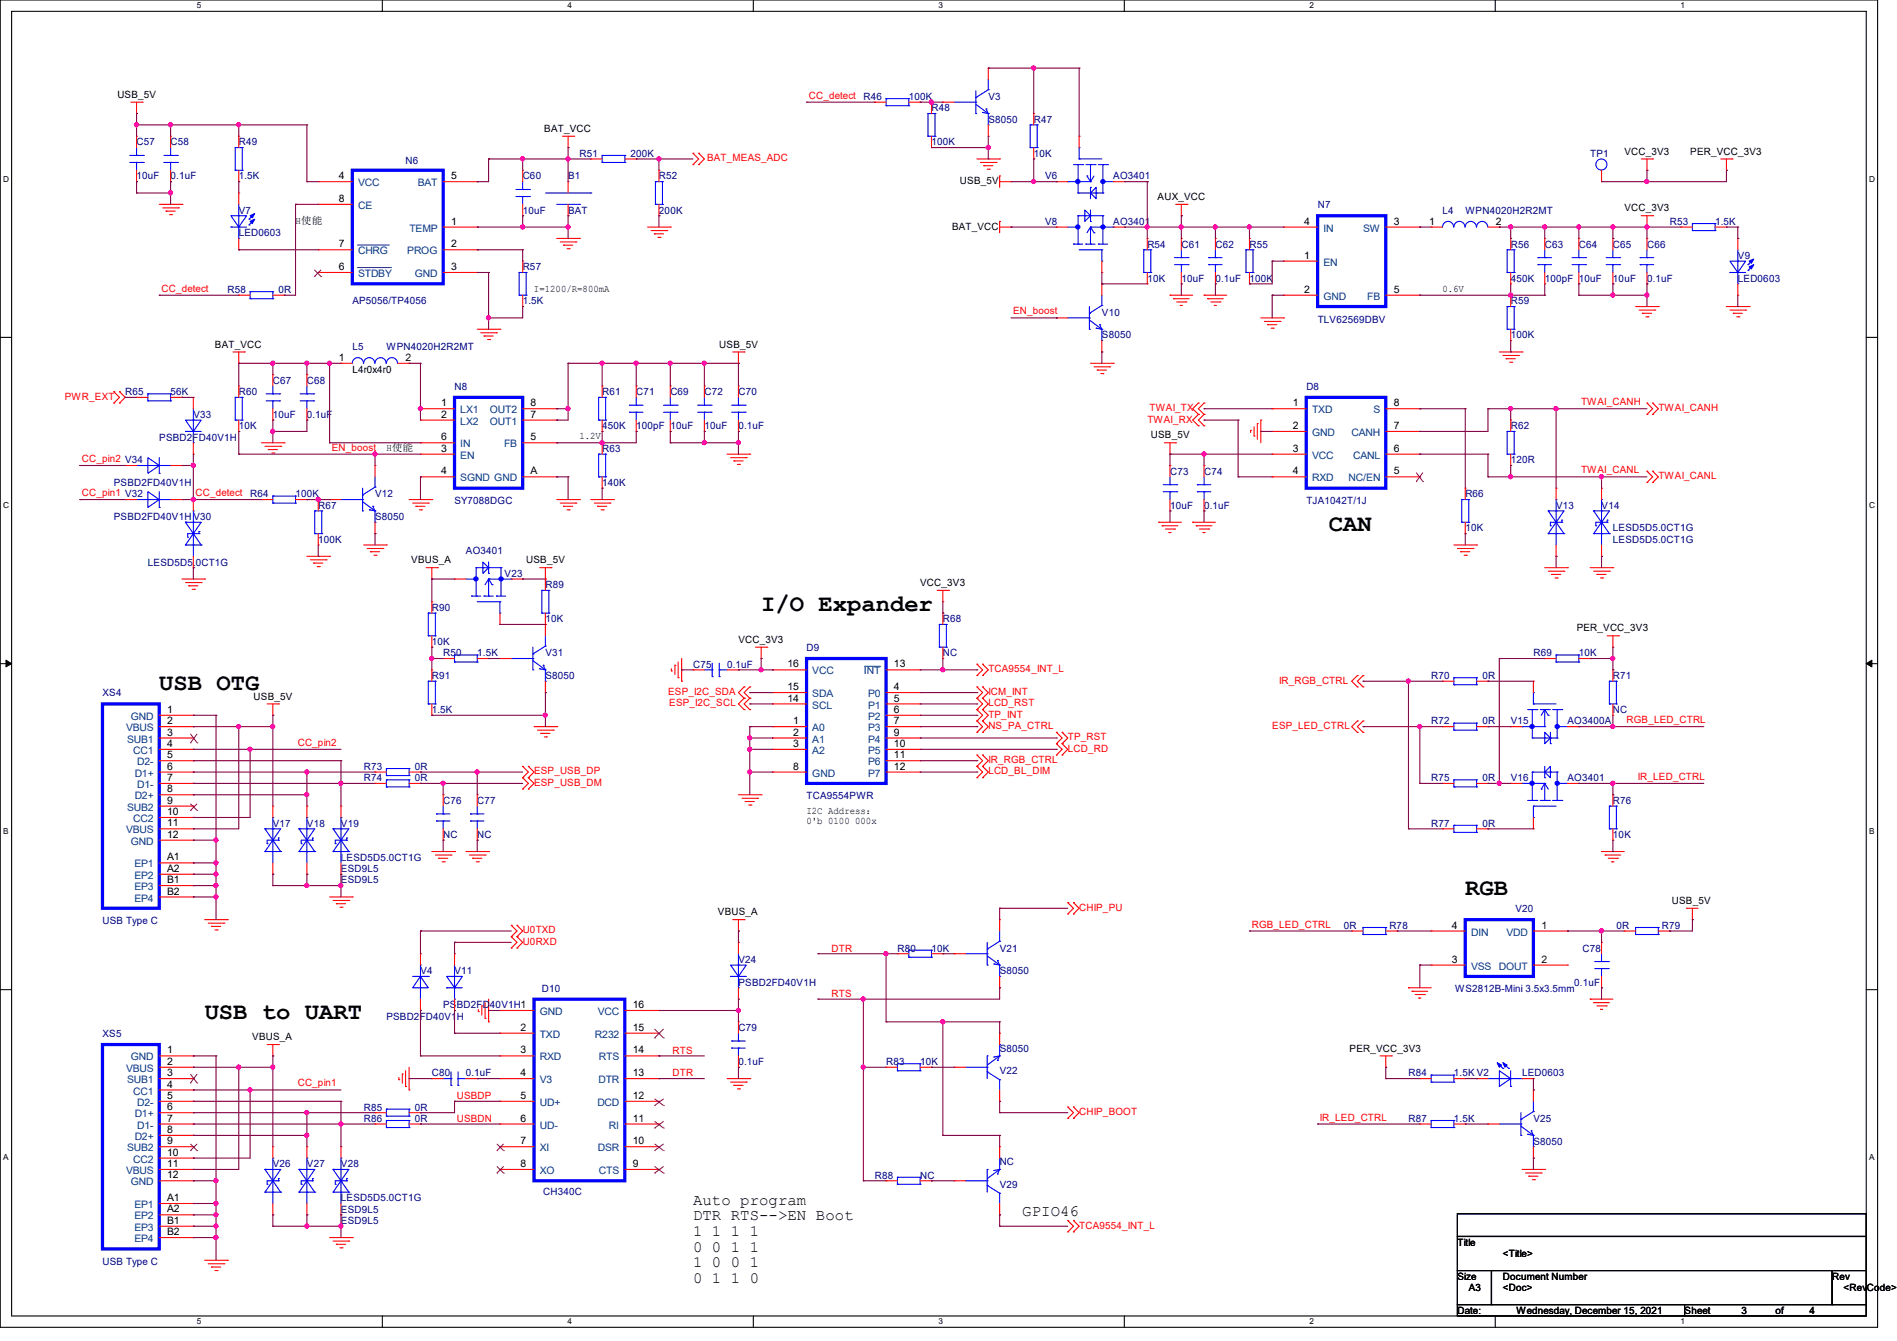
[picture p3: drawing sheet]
<svg xmlns="http://www.w3.org/2000/svg" width="297mm" height="210mm" viewBox="0 0 297 210" stroke-linecap="round" stroke-linejoin="round" font-family="sans-serif">
<defs><g id="words">
<g font-size="3.7">
<text x="208.1" y="83.2">CAN</text>
<text x="119.2" y="95.6">I/O Expander</text>
<text x="24.9" y="108.1">USB OTG</text>
<text x="229.4" y="140.1">RGB</text>
<text x="32" y="159.6">USB to UART</text>
</g>
<g font-size="2.5">
<text x="108.5" y="188.6">Auto program</text>
<text x="108.5" y="191.1">DTR RTS--&gt;EN Boot</text>
<text x="160.1" y="190.4">GPIO46</text>
<text x="108.5" y="193.5">1 1 1 1</text>
<text x="108.5" y="196">0 0 1 1</text>
<text x="108.5" y="198.5">1 0 0 1</text>
<text x="108.5" y="200.9">0 1 1 0</text>
</g>
<g font-size="1.6">
<text x="18.4" y="15.3">USB_5V</text>
<text x="85.2" y="20.7">BAT_VCC</text>
<text x="53" y="28.1">4</text>
<text x="70.6" y="28.1">5</text>
<text x="150.3" y="28.8">USB_5V</text>
<text x="254.3" y="24.2">VCC_3V3</text>
<text x="264.6" y="24.2">PER_VCC_3V3</text>
<text x="46.3" y="35">H使能</text>
<text x="53" y="31.6">8</text>
<text x="70.6" y="35.2">1</text>
<text x="149.1" y="35.9">BAT_VCC</text>
<text x="181.2" y="31.3">AUX_VCC</text>
<text x="204.2" y="35.2">4</text>
<text x="218.2" y="35.2">3</text>
<text x="223.8" y="35.2">1</text>
<text x="234.2" y="35.2">2</text>
<text x="254.3" y="33.1">VCC_3V3</text>
<text x="53" y="38.7">7</text>
<text x="70.6" y="38.7">2</text>
<text x="204.2" y="40.5">1</text>
<text x="53" y="42.3">6</text>
<text x="70.6" y="42.3">3</text>
<text x="83.6" y="45.7">I=1200/R=800mA</text>
<text x="204.2" y="45.8">2</text>
<text x="218.2" y="45.8">5</text>
<text x="225.8" y="45.7">0.6V</text>
<text x="33.7" y="54.4">BAT_VCC</text>
<text x="53" y="56.5">1</text>
<text x="55.2" y="58.3">L4r0x4r0</text>
<text x="63.5" y="56.5">2</text>
<text x="112.6" y="54.4">USB_5V</text>
<text x="69.1" y="65.4">2</text>
<text x="69.1" y="63.6">1</text>
<text x="83.1" y="65.4">7</text>
<text x="83.1" y="63.6">8</text>
<text x="202.4" y="63.6">1</text>
<text x="218.2" y="63.6">8</text>
<text x="60.5" y="70.6">H使能</text>
<text x="69.1" y="70.7">3</text>
<text x="69.1" y="69">6</text>
<text x="83.1" y="69">5</text>
<text x="90.7" y="68.8">1.2V</text>
<text x="180.2" y="68.7">USB_5V</text>
<text x="202.4" y="67.2">2</text>
<text x="202.4" y="70.7">3</text>
<text x="218.2" y="67.2">7</text>
<text x="218.2" y="70.7">6</text>
<text x="69.1" y="74.3">4</text>
<text x="83.1" y="74.3">A</text>
<text x="202.4" y="74.3">4</text>
<text x="218.2" y="74.3">5</text>
<text x="64.4" y="88.2">VBUS_A</text>
<text x="82.4" y="88.2">USB_5V</text>
<text x="144.1" y="91.8">VCC_3V3</text>
<text x="115.6" y="100.7">VCC_3V3</text>
<text x="246.9" y="98.9">PER_VCC_3V3</text>
<text x="123.3" y="104.5">16</text>
<text x="140" y="104.5">13</text>
<text x="26.2" y="111.6">1</text>
<text x="26.2" y="113.4">2</text>
<text x="39.7" y="109.6">USB_5V</text>
<text x="123.3" y="109.9">14</text>
<text x="123.3" y="108.1">15</text>
<text x="124.2" y="113.4">1</text>
<text x="140" y="108.1">4</text>
<text x="140" y="109.9">5</text>
<text x="140" y="111.6">6</text>
<text x="140" y="113.4">7</text>
<text x="26.2" y="115.2">3</text>
<text x="26.2" y="117">4</text>
<text x="26.2" y="118.7">5</text>
<text x="124.2" y="115.2">2</text>
<text x="124.2" y="117">3</text>
<text x="140" y="115.2">9</text>
<text x="140" y="117">10</text>
<text x="140" y="118.7">11</text>
<text x="26.2" y="120.5">6</text>
<text x="26.2" y="122.3">7</text>
<text x="26.2" y="124.1">8</text>
<text x="26.2" y="125.9">9</text>
<text x="124.2" y="120.5">8</text>
<text x="140" y="120.5">12</text>
<text x="26.2" y="127.6">10</text>
<text x="26.2" y="129.4">11</text>
<text x="26.2" y="131.2">12</text>
<text x="126.3" y="127.5">I2C Address：</text>
<text x="126.3" y="129">0'b 0100 000x</text>
<text x="26.2" y="134.7">A1</text>
<text x="26.2" y="136.5">A2</text>
<text x="26.2" y="138.3">B1</text>
<text x="26.2" y="140.1">B2</text>
<text x="112.4" y="143.3">VBUS_A</text>
<text x="261.8" y="141.6">USB_5V</text>
<text x="227.3" y="145.4">4</text>
<text x="241.3" y="145.4">1</text>
<text x="227.3" y="150.7">3</text>
<text x="241.3" y="150.7">2</text>
<text x="81.5" y="161.4">2</text>
<text x="99.1" y="161.4">15</text>
<text x="99.1" y="157.9">16</text>
<text x="26.2" y="165">1</text>
<text x="26.2" y="166.8">2</text>
<text x="39.5" y="162.9">VBUS_A</text>
<text x="81.5" y="165">3</text>
<text x="99.1" y="165">14</text>
<text x="211.3" y="164.7">PER_VCC_3V3</text>
<text x="26.2" y="168.5">3</text>
<text x="26.2" y="170.3">4</text>
<text x="26.2" y="172.1">5</text>
<text x="26.2" y="173.9">6</text>
<text x="81.5" y="168.5">4</text>
<text x="81.5" y="172.1">5</text>
<text x="99.1" y="172.1">12</text>
<text x="99.1" y="168.5">13</text>
<text x="26.2" y="175.6">7</text>
<text x="26.2" y="177.4">8</text>
<text x="26.2" y="179.2">9</text>
<text x="81.5" y="175.6">6</text>
<text x="81.5" y="179.2">7</text>
<text x="99.1" y="179.2">10</text>
<text x="99.1" y="175.6">11</text>
<text x="26.2" y="181">10</text>
<text x="26.2" y="182.8">11</text>
<text x="26.2" y="184.5">12</text>
<text x="81.5" y="182.8">8</text>
<text x="99.1" y="182.8">9</text>
<text x="26.2" y="188.1">A1</text>
<text x="26.2" y="189.9">A2</text>
<text x="26.2" y="191.6">B1</text>
<text x="26.2" y="193.4">B2</text>
<text x="228.2" y="195.1">Title</text>
<text x="235.3" y="196.9">&lt;Title&gt;</text>
<text x="228.2" y="200.4">Size</text>
<text x="230" y="202.2">A3</text>
<text x="235.3" y="200.4">Document Number</text>
<text x="235.3" y="202.2">&lt;Doc&gt;</text>
<text x="286.9" y="200.4">Rev</text>
<text x="288.6" y="202.2">&lt;RevCode&gt;</text>
<text x="228.2" y="205.7">Date:</text>
<text x="237.4" y="205.7">Wednesday, December 15, 2021</text>
<text x="263.8" y="205.7">Sheet</text>
<text x="272.6" y="205.7">3</text>
<text x="278" y="205.7">of</text>
<text x="283.3" y="205.7">4</text>
</g>
<g font-size="1.6" fill="#f00">
<text x="126.6" y="15.5">CC_detect</text>
<text x="110.7" y="25.3">BAT_MEAS_ADC</text>
<text x="25.3" y="45.7">CC_detect</text>
<text x="158.6" y="49.2">EN_boost</text>
<text x="10.2" y="62.6">PWR_EXT</text>
<text x="180" y="64.4">TWAI_TX</text>
<text x="247.5" y="63.5">TWAI_CANH</text>
<text x="259.6" y="64.4">TWAI_CANH</text>
<text x="51.9" y="70.6">EN_boost</text>
<text x="179.6" y="66.2">TWAI_RX</text>
<text x="12.8" y="77.7">CC_pin1 V32</text>
<text x="12.8" y="72.3">CC_pin2 V34</text>
<text x="30.6" y="77.7">CC_detect</text>
<text x="247.5" y="74.1">TWAI_CANL</text>
<text x="259.6" y="75.1">TWAI_CANL</text>
<text x="154.7" y="105.3">TCA9554_INT_L</text>
<text x="200.2" y="107.1">IR_RGB_CTRL</text>
<text x="104.6" y="108.8">ESP_I2C_SDA</text>
<text x="104.8" y="110.6">ESP_I2C_SCL</text>
<text x="154.7" y="108.8">ICM_INT</text>
<text x="154.7" y="110.6">LCD_RST</text>
<text x="154.7" y="112.4">TP_INT</text>
<text x="254.7" y="113.2">RGB_LED_CTRL</text>
<text x="46.6" y="116.8">CC_pin2</text>
<text x="154.7" y="114.2">NS_PA_CTRL</text>
<text x="154.7" y="119.5">IR_RGB_CTRL</text>
<text x="167.2" y="116">TP_RST</text>
<text x="167.2" y="117.7">LCD_RD</text>
<text x="199.2" y="114.2">ESP_LED_CTRL</text>
<text x="83.6" y="123.1">ESP_USB_DM</text>
<text x="83.6" y="121.3">ESP_USB_DP</text>
<text x="154.7" y="121.3">LCD_BL_DIM</text>
<text x="256.4" y="122.1">IR_LED_CTRL</text>
<text x="169" y="142.6">CHIP_PU</text>
<text x="81.8" y="148">U0RXD</text>
<text x="81.8" y="146.2">U0TXD</text>
<text x="130.2" y="149">DTR</text>
<text x="196" y="145.2">RGB_LED_CTRL</text>
<text x="130.2" y="156.1">RTS</text>
<text x="105.3" y="165">RTS</text>
<text x="46.6" y="170.1">CC_pin1</text>
<text x="71.5" y="172.1">USBDP</text>
<text x="105.3" y="168.6">DTR</text>
<text x="71.5" y="175.7">USBDN</text>
<text x="169" y="174.6">CHIP_BOOT</text>
<text x="206.6" y="175.5">IR_LED_CTRL</text>
<text x="169" y="192.4">TCA9554_INT_L</text>
</g>
<g font-size="1.6" fill="#000080">
<text x="135.2" y="15.7">R46</text>
<text x="142.3" y="15.7">100K</text>
<text x="145.8" y="17.4">R48</text>
<text x="154.7" y="15.7">V3</text>
<text x="21.4" y="22.8">C57</text>
<text x="26.7" y="22.8">C58</text>
<text x="37.4" y="22.8">R49</text>
<text x="145.8" y="22.8">100K</text>
<text x="154.7" y="19.2">S8050</text>
<text x="161.9" y="19.2">R47</text>
<text x="21.4" y="28.1">10uF</text>
<text x="26.7" y="28.1">0.1uF</text>
<text x="37.4" y="28.1">1.5K</text>
<text x="63.5" y="25.6">N6</text>
<text x="81.8" y="28.1">C60</text>
<text x="88.9" y="28.1">B1</text>
<text x="90.7" y="24.6">R51</text>
<text x="98.7" y="24.6">200K</text>
<text x="103.2" y="28.1">R52</text>
<text x="161.9" y="24.6">10K</text>
<text x="163.6" y="28.1">V6</text>
<text x="174.3" y="28.1">AO3401</text>
<text x="249" y="24.6">TP1</text>
<text x="37.4" y="33.4">V7</text>
<text x="81.8" y="33.4">10uF</text>
<text x="88.9" y="33.4">BAT</text>
<text x="103.2" y="33.4">200K</text>
<text x="163.6" y="35.2">V8</text>
<text x="174.3" y="35.2">AO3401</text>
<text x="206.3" y="32.6">N7</text>
<text x="225.9" y="33.4">L4</text>
<text x="229.4" y="33.4">WPN4020H2R2MT</text>
<text x="261.4" y="35.2">R53</text>
<text x="268.5" y="35.2">1.5K</text>
<text x="37.4" y="37">LED0603</text>
<text x="179.6" y="38.8">R54</text>
<text x="185" y="38.8">C61</text>
<text x="190.3" y="38.8">C62</text>
<text x="195.6" y="38.8">R55</text>
<text x="236.5" y="38.8">R56</text>
<text x="241.9" y="38.8">C63</text>
<text x="247.2" y="38.8">C64</text>
<text x="252.5" y="38.8">C65</text>
<text x="257.9" y="38.8">C66</text>
<text x="272.1" y="40.6">V9</text>
<text x="35.6" y="45.9">R58</text>
<text x="43.6" y="45.9">0R</text>
<text x="55.2" y="47.7">AP5056/TP4056</text>
<text x="81.8" y="42.3">R57</text>
<text x="81.8" y="47.7">1.5K</text>
<text x="179.6" y="44.1">10K</text>
<text x="185" y="44.1">10uF</text>
<text x="190.3" y="44.1">0.1uF</text>
<text x="195.6" y="44.1">100K</text>
<text x="236.5" y="44.1">450K</text>
<text x="236.5" y="47.7">R59</text>
<text x="241.9" y="44.1">100pF 10uF</text>
<text x="252.5" y="44.1">10uF</text>
<text x="257.9" y="44.1">0.1uF</text>
<text x="272.1" y="44.1">LED0603</text>
<text x="172.5" y="49.4">V10</text>
<text x="172.5" y="53">S8050</text>
<text x="206.3" y="50.5">TLV62569DBV</text>
<text x="236.5" y="53">100K</text>
<text x="55.2" y="54.8">L5</text>
<text x="60.5" y="54.8">WPN4020H2R2MT</text>
<text x="19.6" y="61.9">R65</text>
<text x="26.7" y="61.9">56K</text>
<text x="30.3" y="65.4">V33</text>
<text x="37.4" y="61.9">R60</text>
<text x="42.7" y="60.1">C67</text>
<text x="42.7" y="65.4">10uF</text>
<text x="48.1" y="60.1">C68</text>
<text x="48.1" y="65.4">0.1uF</text>
<text x="71.2" y="61">N8</text>
<text x="94.3" y="61.9">R61</text>
<text x="99.6" y="61.9">C71</text>
<text x="105" y="61.9">C69</text>
<text x="110.3" y="61.9">C72</text>
<text x="115.6" y="61.9">C70</text>
<text x="204.5" y="61">D8</text>
<text x="24.9" y="69">PSBD2FD40V1H</text>
<text x="37.4" y="67.2">10K</text>
<text x="94.3" y="67.2">450K</text>
<text x="94.3" y="70.8">R63</text>
<text x="99.6" y="67.2">100pF 10uF</text>
<text x="110.3" y="67.2">10uF</text>
<text x="115.6" y="67.2">0.1uF</text>
<text x="236.5" y="67.2">R62</text>
<text x="17.8" y="76.1">PSBD2FD40V1H</text>
<text x="39.2" y="77.9">R64</text>
<text x="46.3" y="77.9">100K</text>
<text x="58.7" y="77.9">V12</text>
<text x="94.3" y="76.1">140K</text>
<text x="183.2" y="74.3">C73</text>
<text x="188.5" y="74.3">C74</text>
<text x="229.4" y="77.9">R66</text>
<text x="236.5" y="72.6">120R</text>
<text x="17.8" y="81.4">PSBD2FD40V1H V30</text>
<text x="49.8" y="79.7">R67</text>
<text x="58.7" y="81.4">S8050</text>
<text x="71.2" y="79">SY7088DGC</text>
<text x="183.2" y="79.7">10uF</text>
<text x="188.5" y="79.7">0.1uF</text>
<text x="204.5" y="79">TJA1042T/1J</text>
<text x="229.4" y="83.2">10K</text>
<text x="243.6" y="79.7">V13</text>
<text x="250.8" y="79.7">V14</text>
<text x="252.5" y="83.2">LESD5D5.0CT1G</text>
<text x="23.2" y="88.6">LESD5D5.0CT1G</text>
<text x="49.8" y="85">100K</text>
<text x="72.9" y="86.8">AO3401</text>
<text x="252.5" y="85">LESD5D5.0CT1G</text>
<text x="67.6" y="95.7">R90</text>
<text x="79" y="90.3">V23</text>
<text x="85.4" y="92.1">R89</text>
<text x="67.6" y="101">10K</text>
<text x="85.4" y="97.5">10K</text>
<text x="126.3" y="101.9">D9</text>
<text x="147.6" y="97.5">R68</text>
<text x="67.6" y="106.3">R91</text>
<text x="69.4" y="102.8">R50</text>
<text x="74.7" y="102.8">1.5K</text>
<text x="85.4" y="102.8">V31</text>
<text x="85.4" y="106.3">S8050</text>
<text x="108.5" y="104.6">C75</text>
<text x="113.8" y="104.6">0.1uF</text>
<text x="147.6" y="102.8">NC</text>
<text x="224.1" y="106.3">R70</text>
<text x="232.1" y="106.3">0R</text>
<text x="240.1" y="102.8">R69</text>
<text x="247.2" y="102.8">10K</text>
<text x="252.5" y="106.3">R71</text>
<text x="16" y="109">XS4</text>
<text x="67.6" y="111.7">1.5K</text>
<text x="224.1" y="113.5">R72</text>
<text x="232.1" y="113.5">0R</text>
<text x="236.5" y="113.5">V15</text>
<text x="245.4" y="113.5">AO3400A</text>
<text x="252.5" y="111.7">NC</text>
<text x="56.9" y="122.3">R74</text>
<text x="56.9" y="120.6">R73</text>
<text x="64.9" y="122.3">0R</text>
<text x="64.9" y="120.6">0R</text>
<text x="69.4" y="125.9">C76</text>
<text x="74.7" y="125.9">C77</text>
<text x="126.3" y="125.2">TCA9554PWR</text>
<text x="224.1" y="122.3">R75</text>
<text x="232.1" y="122.3">0R</text>
<text x="236.5" y="122.3">V16</text>
<text x="245.4" y="122.3">AO3401</text>
<text x="252.5" y="125.9">R76</text>
<text x="42.7" y="129.5">V17</text>
<text x="48.1" y="129.5">V18</text>
<text x="53.4" y="129.5">V19</text>
<text x="69.4" y="131.2">NC</text>
<text x="74.7" y="131.2">NC</text>
<text x="224.1" y="129.5">R77</text>
<text x="232.1" y="129.5">0R</text>
<text x="252.5" y="131.2">10K</text>
<text x="53.4" y="134.8">LESD5D5.0CT1G</text>
<text x="53.4" y="136.6">ESD9L5</text>
<text x="53.4" y="138.3">ESD9L5</text>
<text x="237.3" y="142.8">V20</text>
<text x="16" y="144.7">USB Type C</text>
<text x="140.5" y="149">R80</text>
<text x="145.8" y="149">10K</text>
<text x="156.5" y="149">V21</text>
<text x="210.4" y="145.5">0R</text>
<text x="217.5" y="145.5">R78</text>
<text x="247.7" y="149">C78</text>
<text x="253.1" y="145.5">0R</text>
<text x="260.2" y="145.5">R79</text>
<text x="65.8" y="152.6">V4</text>
<text x="71.2" y="152.6">V11</text>
<text x="84.8" y="155.4">D10</text>
<text x="115.6" y="150.8">V24</text>
<text x="115.6" y="154.3">PSBD2FD40V1H</text>
<text x="156.5" y="152.6">S8050</text>
<text x="227.8" y="155.4">WS2812B-Mini 3.5x3.5mm</text>
<text x="246.5" y="154.3">0.1uF</text>
<text x="60.5" y="159.7">PSBD2FD40V1H</text>
<text x="69.4" y="157.9">PSBD2FD40V1H1</text>
<text x="115.6" y="161.5">C79</text>
<text x="16" y="162.3">XS5</text>
<text x="115.6" y="166.8">0.1uF</text>
<text x="138.7" y="166.8">R83</text>
<text x="144.1" y="166.8">10K</text>
<text x="156.5" y="164.7">S8050</text>
<text x="56.9" y="173.9">R85</text>
<text x="64.9" y="173.9">0R</text>
<text x="67.6" y="168.6">C80</text>
<text x="72.9" y="168.6">0.1uF</text>
<text x="156.5" y="168.2">V22</text>
<text x="220.5" y="168.6">R84</text>
<text x="227.6" y="168.6">1.5K V2</text>
<text x="238.3" y="168.6">LED0603</text>
<text x="56.9" y="175.7">R86</text>
<text x="64.9" y="175.7">0R</text>
<text x="220.5" y="175.7">R87</text>
<text x="227.6" y="175.7">1.5K</text>
<text x="240.1" y="175.7">V25</text>
<text x="240.1" y="179.2">S8050</text>
<text x="42.7" y="182.8">V26</text>
<text x="48.1" y="182.8">V27</text>
<text x="53.4" y="182.8">V28</text>
<text x="137" y="184.6">R88</text>
<text x="144.1" y="184.6">NC</text>
<text x="156.5" y="182.5">NC</text>
<text x="53.4" y="191.7">ESD9L5</text>
<text x="53.4" y="189.9">ESD9L5</text>
<text x="53.4" y="188.1">LESD5D5.0CT1G</text>
<text x="85.1" y="187.1">CH340C</text>
<text x="156.5" y="186">V29</text>
<text x="16" y="198.1">USB Type C</text>
</g>
<g font-size="1.6" fill="#004080">
<text x="56.1" y="29.2">VCC</text>
<text x="65.4" y="29.2">BAT</text>
<text x="56.1" y="32.7">CE</text>
<text x="56.1" y="39.8">CHRG</text>
<text x="63.8" y="39.8">PROG</text>
<text x="64.1" y="36.3">TEMP</text>
<text x="207.2" y="36.3">IN</text>
<text x="207.2" y="41.6">EN</text>
<text x="213.4" y="36.3">SW</text>
<text x="56.1" y="43.4">STDBY</text>
<text x="64.9" y="43.4">GND</text>
<text x="207.2" y="46.9">GND</text>
<text x="214.1" y="46.9">FB</text>
<text x="72.1" y="64.7">LX1</text>
<text x="76.7" y="64.7">OUT2</text>
<text x="205.4" y="64.7">TXD</text>
<text x="215" y="64.7">S</text>
<text x="72.1" y="66.5">LX2</text>
<text x="72.1" y="71.8">EN</text>
<text x="72.1" y="70.1">IN</text>
<text x="76.7" y="66.5">OUT1</text>
<text x="78.9" y="70.1">FB</text>
<text x="205.4" y="68.3">GND</text>
<text x="205.4" y="71.8">VCC</text>
<text x="211.6" y="68.3">CANH</text>
<text x="211.9" y="71.8">CANL</text>
<text x="72.1" y="75.4">SGND GND</text>
<text x="205.4" y="75.4">RXD</text>
<text x="211.1" y="75.4">NC/EN</text>
<text x="127.2" y="105.6">VCC</text>
<text x="135.3" y="105.6">INT</text>
<text x="20.5" y="112.7">GND</text>
<text x="127.2" y="111">SCL</text>
<text x="127.2" y="109.2">SDA</text>
<text x="135.9" y="109.2">P0</text>
<text x="135.9" y="111">P1</text>
<text x="135.9" y="112.7">P2</text>
<text x="19.7" y="114.5">VBUS</text>
<text x="19.9" y="116.3">SUB1</text>
<text x="20.9" y="118.1">CC1</text>
<text x="21.5" y="119.8">D2-</text>
<text x="127.2" y="114.5">A0</text>
<text x="127.2" y="116.3">A1</text>
<text x="127.2" y="118.1">A2</text>
<text x="135.9" y="114.5">P3</text>
<text x="135.9" y="116.3">P4</text>
<text x="135.9" y="118.1">P5</text>
<text x="135.9" y="119.8">P6</text>
<text x="21.1" y="121.6">D1+</text>
<text x="21.1" y="125.2">D2+</text>
<text x="21.5" y="123.4">D1-</text>
<text x="127.2" y="121.6">GND</text>
<text x="135.9" y="121.6">P7</text>
<text x="19.7" y="130.5">VBUS</text>
<text x="19.9" y="127">SUB2</text>
<text x="20.9" y="128.7">CC2</text>
<text x="20.5" y="132.3">GND</text>
<text x="21" y="135.8">EP1</text>
<text x="21" y="137.6">EP2</text>
<text x="21" y="139.4">EP3</text>
<text x="21" y="141.2">EP4</text>
<text x="230.3" y="146.5">DIN</text>
<text x="235.9" y="146.5">VDD</text>
<text x="230.3" y="151.8">VSS</text>
<text x="234.7" y="151.8">DOUT</text>
<text x="84.5" y="159">GND</text>
<text x="93.6" y="159">VCC</text>
<text x="19.7" y="167.9">VBUS</text>
<text x="20.5" y="166.1">GND</text>
<text x="84.5" y="162.5">TXD</text>
<text x="84.5" y="166.1">RXD</text>
<text x="93.1" y="162.5">R232</text>
<text x="93.8" y="166.1">RTS</text>
<text x="19.9" y="169.6">SUB1</text>
<text x="20.9" y="171.4">CC1</text>
<text x="21.5" y="173.2">D2-</text>
<text x="84.5" y="169.6">V3</text>
<text x="84.5" y="173.2">UD+</text>
<text x="93.5" y="173.2">DCD</text>
<text x="93.7" y="169.6">DTR</text>
<text x="21.1" y="175">D1+</text>
<text x="21.1" y="178.5">D2+</text>
<text x="21.5" y="176.7">D1-</text>
<text x="84.5" y="176.7">UD-</text>
<text x="95.3" y="176.7">RI</text>
<text x="19.7" y="183.9">VBUS</text>
<text x="19.9" y="180.3">SUB2</text>
<text x="20.5" y="185.6">GND</text>
<text x="20.9" y="182.1">CC2</text>
<text x="84.5" y="180.3">XI</text>
<text x="84.5" y="183.9">XO</text>
<text x="93.6" y="180.3">DSR</text>
<text x="93.8" y="183.9">CTS</text>
<text x="21" y="189.2">EP1</text>
<text x="21" y="191">EP2</text>
<text x="21" y="192.7">EP3</text>
<text x="21" y="194.5">EP4</text>
</g>
<g font-size="1.3">
<text x="30.8" y="1.3">5</text>
<text x="88.9" y="1.3">4</text>
<text x="146.9" y="1.3">3</text>
<text x="205" y="1.3">2</text>
<text x="263.1" y="1.3">1</text>
<text x=".5" y="28.4">D</text>
<text x="292.6" y="28.4">D</text>
<text x=".5" y="79.5">C</text>
<text x="292.6" y="79.5">C</text>
<text x=".5" y="130.6">B</text>
<text x="292.6" y="130.6">B</text>
<text x=".5" y="181.7">A</text>
<text x="292.6" y="181.7">A</text>
<text x="30.8" y="207.4">5</text>
<text x="88.9" y="207.4">4</text>
<text x="146.9" y="207.4">3</text>
<text x="205" y="207.4">2</text>
<text x="263.1" y="207.4">1</text>
</g>
</g></defs>
<path d="M0 0h294v207.9h-294zM1.8 1.8h290.4v204.3h-290.4z" fill="none" stroke="#000" stroke-width=".17"/>
<g fill="#fff">
<path d="M30.8 .2h.7v1.4h-.7z"/>
<path d="M30.8 206.2h.7v1.4h-.7z"/>
</g>
<path d="M59.9 0v1.8M59.9 206.1v1.8" fill="none" stroke="#000" stroke-width=".17"/>
<g fill="#fff">
<path d="M88.9 .2h.6v1.4h-.6z"/>
<path d="M88.9 206.2h.6v1.4h-.6z"/>
</g>
<path d="M117.9 0v1.8M117.9 206.1v1.8" fill="none" stroke="#000" stroke-width=".17"/>
<g fill="#fff">
<path d="M146.9 .2h.7v1.4h-.7z"/>
<path d="M146.9 206.2h.7v1.4h-.7z"/>
</g>
<path d="M176 0v1.8M176 206.1v1.8" fill="none" stroke="#000" stroke-width=".17"/>
<g fill="#fff">
<path d="M205 .2h.7v1.4h-.7z"/>
<path d="M205 206.2h.7v1.4h-.7z"/>
</g>
<path d="M234.1 0v1.8M234.1 206.1v1.8" fill="none" stroke="#000" stroke-width=".17"/>
<g fill="#fff">
<path d="M263.1 .2h.7v1.4h-.7z"/>
<path d="M263.1 206.2h.7v1.4h-.7z"/>
<path d="M.5 27.3h.9v1.4h-.9z"/>
<path d="M292.7 27.3h.8v1.4h-.8z"/>
<path d="M.5 78.4h.9v1.4h-.9z"/>
<path d="M292.7 78.4h.8v1.4h-.8z"/>
</g>
<path d="M0 52.8h1.8M292.2 52.8h1.8" fill="none" stroke="#000" stroke-width=".17"/>
<g fill="#fff">
<path d="M.5 129.5h.8v1.4h-.8z"/>
<path d="M292.7 129.5h.8v1.4h-.8z"/>
</g>
<path d="M0 103.9h1.8M292.2 103.9h1.8" fill="none" stroke="#000" stroke-width=".17"/>
<path d="M.9 103.4l.9 .5-.9 .5zM292.2 103.9l.9-.5v1z" fill="#000" stroke="#000" stroke-width=".16"/>
<g fill="#fff">
<path d="M.5 180.5h.8v1.4h-.8z"/>
<path d="M292.7 180.5h.8v1.4h-.8z"/>
</g>
<path d="M0 155h1.8M292.2 155h1.8M228.2 190.1h64v3.5h-64zM228.2 193.6h64v5.4h-64zM228.2 199h5.3v5.3h-5.3zM233.5 199h53.4v5.3h-53.4zM286.9 199h5.3v5.3h-5.3zM228.2 204.3h35.5v1.8h-35.5zM263.7 204.3h28.5v1.8h-28.5z" fill="none" stroke="#000" stroke-width=".17"/>
<g fill="none" stroke="#f00" stroke-width=".17">
<path d="M20.5 16h1.8M21.4 17.8h.1M21.4 16v1.8M22.3 16h.1M136.9 16h.1M136.9 16h1.8M142.3 16h1.8M144.1 16h.1M145.8 16h.1M145.8 16v1.8M147.6 16h.1M147.6 16h1.8"/>
<path d="M154.7 10.7h.1M154.7 10.7v1.7M154.7 19.6v1.7M161.8 17.8h.1M161.8 17.8v1.8M21.4 21.3h.1M21.4 28.4h.1M21.4 21.3v1.8M21.4 26.7v1.7M24.9 32h3.6M25.5 32.6h2.4M26 33.1h.1"/>
<path d="M26 33.1h1.4M26.5 33.6h.4M26.7 21.3h.1M26.7 28.4h.1M26.7 21.3v1.8M26.7 26.7v1.7M26.9 33.6h.1M27.9 32.6h.1M28.5 32h.1M37.4 30.2h.1M37.4 39.1h.1M37.4 21.3h.1"/>
<path d="M37.4 28.4h.1M37.4 21.3v1.8M37.4 26.7v1.7M37.4 30.2v1.8M37.4 37.3v1.8M49.8 28.4h.1M49.8 39.1h.1M49.8 32h.1M49.8 32h5.4M49.8 28.4h5.4M49.8 39.1h5.4M69.4 35.6h5.3"/>
<path d="M69.4 28.4h5.3M69.4 39.1h5.3M74.7 35.6h.1M74.7 39.1h.1M74.7 28.4h.1M81.8 26.7h.1M81.8 33.8h.1M81.8 26.7v1.7M81.8 32v1.8M87.2 37.3h3.5M87.7 37.9h2.5M88.1 21.3h1.7"/>
<path d="M88.2 38.4h.1M88.2 38.4h1.5M88.8 38.9h.3M88.9 23.1h.1M88.9 28.4h.1M88.9 33.8h.1M88.9 21.3v1.8M88.9 28.4v1.8M88.9 32v1.8M89.1 38.9h.1M89.8 21.3h.1M90.2 37.9h.1"/>
<path d="M90.7 37.3h.1M92.5 24.9h.1M92.5 24.9h1.8M97.8 24.9h1.8M99.6 24.9h.1M101.4 35.6h3.5M101.9 36.1h2.5M102.4 36.6h.1M102.4 36.6h1.5M103 37.2h.3M103.2 26.7h.1M103.2 33.8h.1"/>
<path d="M103.2 26.7v1.7M103.2 32v1.8M103.3 37.2h.1M104.4 36.1h.1M104.9 35.6h.1M108.5 25.8h.1M108.5 24h.1M108.5 24l.9 .9-.9 .9M109.4 25.8h.1M109.4 24h.1M109.4 24l.9 .9-.9 .9M145.8 23.1h.1"/>
<path d="M145.8 21.3v1.8M153 24.9h3.5M153.5 25.4h2.5M154 26h.1M154 26h1.4M154.6 26.5h.3M154.7 21.3h.1M154.9 26.5h.1M156 25.4h.1M156.5 34.7h.1M156.5 27.6h.1M156.5 24.9h.1"/>
<path d="M156.5 35.6h1.8M156.5 27.6v1.7M156.5 34.7v1.7M156.5 28.4h1.8M158.3 35.6h.1M158.3 28.4h.1M161.8 24.9h.1M161.8 23.1v1.8M165.4 35.6h.1M165.4 28.4h.1M165.4 35.6h1.8M165.4 28.4h1.8"/>
<path d="M169 21.3h.1M169 21.3v1.8M174.3 35.6h1.8M174.3 28.4h1.8M176.1 35.6h.1M176.1 28.4h.1M179.6 37.3h.1M179.6 37.3v1.8M184.1 32h1.7M185 33.8h.1M185 37.3h.1M185 32v1.8"/>
<path d="M185 37.3v1.8M185.8 32h.1M190.3 37.3h.1M190.3 37.3v1.8M195.6 37.3h.1M195.6 37.3v1.8M201 35.6h.1M201 35.6h5.3M217 35.6h5.3M222.3 35.6h.1M224.1 35.6h.1M224.1 35.6h1.7"/>
<path d="M233 35.6h1.7M234.7 35.6h.1M236.5 37.3h.1M236.5 37.3v1.8M241.9 37.3h.1M241.9 37.3v1.8M247.2 37.3h.1M247.2 37.3v1.8M250.7 28.4h.1M250.7 26.7v1.7M252.5 37.3h.1M252.5 37.3v1.8"/>
<path d="M257 33.8h1.7M257 24.9h1.7M257.9 35.6h.1M257.9 26.7h.1M257.9 37.3h.1M257.9 24.9v1.8M257.9 33.8v1.8M257.9 37.3v1.8M258.7 33.8h.1M258.7 24.9h.1M263.2 35.6h.1M263.2 35.6h1.8"/>
<path d="M268.5 35.6h1.8M269.4 24.9h1.8M270.3 26.7h.1M270.3 35.6h.1M270.3 24.9v1.8M271.2 24.9h.1M272.1 37.3h.1M272.1 37.3v1.8M36.5 55.1h1.8M37.4 56.9h.1M37.4 46.2h.1M37.4 55.1v1.8"/>
<path d="M37.4 46.2h1.8M38.3 55.1h.1M42.7 58.7h.1M42.7 58.7v1.8M42.7 46.2h1.8M44.5 46.2h.1M48 58.7h.1M48 58.7v1.8M49.8 42.7h.1M49.8 42.7h5.4M53.4 56.9h.1M53.4 56.9h1.8"/>
<path d="M62.3 56.9h1.8M64.1 56.9h.1M69.4 42.7h5.3M74.7 42.7h.1M74.7 51.6h3.6M75.3 52.1h2.4M75.8 52.6h.1M75.8 52.6h1.4M76.3 53.2h.4M76.7 53.2h.1M77.7 52.1h.1M78.3 51.6h.1"/>
<path d="M81.8 40.9h.1M81.8 48h.1M81.8 40.9v1.8M81.8 46.2v1.8M114.7 55.1h1.8M115.6 56.9h.1M115.6 55.1v1.8M116.5 55.1h.1M165.4 49.8h.1M165.4 49.8h1.8M170.7 56.9h3.6M171.3 57.4h2.4"/>
<path d="M171.8 58h.1M171.8 58h1.4M172.3 58.5h.4M172.5 42.7h.1M172.5 44.4h.1M172.5 55.1h.1M172.5 40.9v1.8M172.5 44.4v1.8M172.5 53.3v1.8M172.7 58.5h.1M173.7 57.4h.1M174.3 56.9h.1"/>
<path d="M179.6 44.4h.1M179.6 42.7v1.7M183.2 46.2h.1M183.2 46.2h3.5M183.7 46.8h.1M183.7 46.8h2.5M184.2 47.3h1.5M184.8 47.8h.1M184.8 47.8h.3M185 44.4h.1M185 42.7v1.7M185.7 47.3h.1"/>
<path d="M188.5 46.2h.1M188.5 46.2h3.6M189.1 46.8h.1M189.1 46.8h2.4M189.6 47.3h1.4M190.1 47.8h.1M190.1 47.8h.4M190.3 44.4h.1M190.3 42.7v1.7M191 47.3h.1M195.6 44.4h.1M195.6 42.7v1.7"/>
<path d="M197.4 49.8h3.6M198 50.3h2.4M198.5 50.8h.1M198.5 50.8h1.4M199 51.4h.3M199.3 51.4h.1M200.4 50.3h.1M201 49.8h.1M201 46.2h.1M201 40.9h.1M201 46.2h5.3M201 40.9h5.3"/>
<path d="M217 46.2h5.3M222.3 46.2h.1M234.7 55.1h3.6M235.3 55.7h2.4M235.8 56.2h.1M235.8 56.2h1.4M236.3 56.7h.4M236.5 44.4h.1M236.5 53.3h.1M236.5 46.2h.1M236.5 42.7v1.7M236.5 46.2v1.8"/>
<path d="M236.5 51.6v1.7M236.7 56.7h.1M237.7 55.7h.1M238.3 55.1h.1M241.9 44.4h.1M241.9 42.7v1.7M247.2 44.4h.1M247.2 42.7v1.7M252.5 44.4h.1M252.5 42.7v1.7M256.1 48h3.5M256.6 48.6h2.5"/>
<path d="M257.1 49.1h.1M257.1 49.1h1.5M257.7 49.6h.3M257.9 44.4h.1M257.9 42.7v1.7M258 49.6h.1M259.1 48.6h.1M259.6 48h.1M270.3 48h3.6M270.8 48.6h2.5M271.4 49.1h.1M271.4 49.1h1.4"/>
<path d="M271.9 49.6h.3M272.1 46.2h.1M272.1 44.4v1.8M272.2 49.6h.1M273.3 48.6h.1M273.9 48h.1M17.8 61.3h.1M17.8 63.1h.1M17.8 61.3l.9 .9-.9 .9M18.7 63.1h.1M18.7 61.3h.1M18.7 61.3l.9 .9-.9 .9"/>
<path d="M19.6 78.2h.1M19.6 72.9h.1M19.6 78.2h1.8M19.6 72.9h1.8M21.4 62.2h.1M21.4 62.2h1.8M26.7 78.2h1.8M26.7 72.9h1.8M26.7 62.2h1.8M28.5 78.2h.1M28.5 72.9h.1M28.5 62.2h.1"/>
<path d="M30.3 78.2h.1M30.3 62.2h.1M30.3 71.1h.1M30.3 62.2v1.8M30.3 69.3v1.8M30.3 78.2v1.8M37.4 60.5h.1M37.4 67.6h.1M37.4 60.5v1.7M37.4 65.8v1.8M40.9 78.2h.1M40.9 69.3h3.6"/>
<path d="M40.9 78.2h1.8M41.5 69.9h2.4M42 70.4h.1M42 70.4h1.4M42.5 71h.4M42.7 65.8h.1M42.7 64v1.8M42.9 71h.1M43.9 69.9h.1M44.5 69.3h.1M46.3 78.2h1.7M48 65.8h.1"/>
<path d="M48 78.2h.1M48 64v1.8M49.8 78.2h.1M49.8 78.2v1.8M51.6 78.2h.1M51.6 78.2h1.8M58.7 72.9h.1M58.7 72.9v1.8M64.1 78.2h3.5M64.6 78.8h2.5M65.1 79.3h.1M65.1 79.3h1.4"/>
<path d="M65.7 79.8h.3M65.8 65.8h.1M65.8 64h.1M65.8 71.1h.1M65.8 74.7h.1M65.8 69.3h.1M65.8 69.3h5.4M65.8 71.1h5.4M65.8 64h5.4M65.8 74.7h5.4M65.8 65.8h5.4M66 79.8h.1"/>
<path d="M67.1 78.8h.1M67.6 78.2h.1M81.8 69.3h5.4M81.8 64h5.4M81.8 74.7h5.4M81.8 65.8h5.4M87.2 69.3h.1M87.2 65.8h.1M87.2 64h.1M87.2 74.7h.1M87.2 78.2h3.5M87.7 78.8h2.5"/>
<path d="M88.2 79.3h.1M88.2 79.3h1.5M88.8 79.8h.3M89.1 79.8h.1M90.2 78.8h.1M90.7 78.2h.1M92.5 78.2h3.6M93 78.8h2.5M93.6 79.3h.1M93.6 79.3h1.4M94.1 79.8h.3M94.3 67.6h.1"/>
<path d="M94.3 60.5h.1M94.3 76.5h.1M94.3 69.3h.1M94.3 60.5v1.7M94.3 65.8v1.8M94.3 69.3v1.8M94.3 74.7v1.8M94.4 79.8h.1M95.5 78.8h.1M96.1 78.2h.1M99.6 67.6h.1M99.6 60.5h.1"/>
<path d="M99.6 60.5v1.7M99.6 65.8v1.8M104.9 60.5h.1M104.9 67.6h.1M104.9 60.5v1.7M104.9 65.8v1.8M110.3 60.5h.1M110.3 67.6h.1M110.3 60.5v1.7M110.3 65.8v1.8M113.8 71.1h3.6M114.4 71.7h2.4"/>
<path d="M114.9 72.2h.1M114.9 72.2h1.4M115.4 72.7h.4M115.6 60.5h.1M115.6 67.6h.1M115.6 60.5v1.7M115.6 65.8v1.8M115.8 72.7h.1M116.8 71.7h.1M117.4 71.1h.1M182.3 69.3h1.8M183.2 71.1h.1"/>
<path d="M183.2 72.9h.1M183.2 69.3v1.8M183.2 72.9v1.8M183.2 78.2v1.8M184.1 69.3h.1M187.6 63.1h.1M187.6 64.9h.1M187.6 66.7h.1M187.6 63.1l-.9 .9 .9 .9M187.6 64.9l-.9 .9 .9 .9M188.5 63.1h.1M188.5 64.9h.1"/>
<path d="M188.5 66.7h.1M188.5 72.9h.1M188.5 63.1l-.9 .9 .9 .9M188.5 64.9l-.9 .9 .9 .9M188.5 72.9v1.8M188.5 78.2v1.8M195.8 67.4h.1M195.8 67.4v.3M196.3 68.3h.1M196.3 66.8v1.5M196.8 66.3h.1M196.8 66.3v2.5"/>
<path d="M197.4 65.8h.1M197.4 65.8v3.5M199.2 64h.1M199.2 67.6h.1M199.2 71.1h.1M199.2 74.7h.1M199.2 71.1h5.3M199.2 64h5.3M199.2 67.6h5.3M199.2 74.7h5.3M217 71.1h5.3M217 64h5.3"/>
<path d="M217 67.6h5.3M217 74.7h5.3M222.3 64h.1M222.3 67.6h.1M222.3 71.1h.1M222.3 74.7h.1M229.4 76.5h.1M229.4 76.5v1.7M236.5 72.9h.1M236.5 65.8h.1M236.5 65.8v1.8M236.5 71.1v1.8"/>
<path d="M243.6 76.5h.1M243.6 76.5v1.7M250.7 76.5h.1M250.7 76.5v1.7M257.9 64.9h.1M257.9 63.1h.1M257.9 75.6h.1M257.9 73.8h.1M257.9 63.1l.8 .9-.8 .9M257.9 73.8l.8 .9-.8 .9M258.7 64.9h.1M258.7 63.1h.1"/>
<path d="M258.7 75.6h.1M258.7 73.8h.1M258.7 63.1l.9 .9-.9 .9M258.7 73.8l.9 .9-.9 .9M28.5 90.7h3.5M29 91.2h2.5M29.5 91.7h.1M29.5 91.7h1.5M30.1 92.3h.3M30.3 88.9h.1M30.3 87.1v1.8M30.4 92.3h.1"/>
<path d="M31.5 91.2h.1M32 90.7h.1M48 87.1h3.6M48.6 87.7h2.5M49.1 88.2h.1M49.1 88.2h1.4M49.7 88.7h.3M49.8 85.3h.1M49.8 83.6v1.7M50 88.7h.1M51.1 87.7h.1M51.6 87.1h.1"/>
<path d="M56.9 85.3h3.6M57.5 85.9h2.4M58 86.4h.1M58 86.4h1.4M58.5 87h.4M58.7 83.6h.1M58.7 81.8v1.8M58.9 87h.1M59.9 85.9h.1M60.5 85.3h.1M66.7 88.9h1.8M67.6 90.7h.1"/>
<path d="M67.6 94.2h.1M67.6 88.9v1.8M67.6 94.2v1.8M67.6 99.6v1.7M68.5 88.9h.1M71.2 90.7h.1M71.2 90.7h1.7M78.3 97.8h.1M78.3 96v1.8M80.1 90.7h1.7M81.8 90.7h.1M84.5 88.9h1.8"/>
<path d="M85.4 90.7h.1M85.4 97.8h.1M85.4 88.9v3.6M85.4 96v3.6M86.3 88.9h.1M146.7 92.5h1.8M147.6 94.2h.1M147.6 96h.1M147.6 92.5v1.7M147.6 96v1.8M148.5 92.5h.1M181.4 81.8h.1"/>
<path d="M181.4 81.8h3.6M181.9 82.3h.1M181.9 82.3h2.5M182.5 82.8h1.4M183 83.4h.1M183 83.4h.3M183.2 80h.1M183.9 82.8h.1M186.7 81.8h.1M186.7 81.8h3.6M187.3 82.3h.1M187.3 82.3h2.4"/>
<path d="M187.8 82.8h1.4M188.3 83.4h.1M188.3 83.4h.4M188.5 80h.1M189.2 82.8h.1M227.6 85.3h3.6M228.2 85.9h2.4M228.7 86.4h.1M228.7 86.4h1.4M229.2 87h.4M229.4 83.6h.1M229.4 81.8v1.8"/>
<path d="M229.6 87h.1M230.6 85.9h.1M231.2 85.3h.1M241.9 88.9h3.5M242.4 89.5h2.5M242.9 90h.1M242.9 90h1.4M243.5 90.5h.3M243.6 87.1h.1M243.6 85.3v1.8M243.8 90.5h.1M244.9 89.5h.1"/>
<path d="M245.4 88.9h.1M249 88.9h3.5M249.5 89.5h2.5M250 90h.1M250 90h1.5M250.6 90.5h.3M250.7 87.1h.1M250.7 85.3v1.8M250.9 90.5h.1M251.6 99.6h1.8M252 89.5h.1M252.5 88.9h.1"/>
<path d="M252.5 99.6v1.7M253.4 99.6h.1M24.9 113.8h5.4M24.9 115.6h5.4M24.9 117.3h5.4M24.9 112h5.4M24.9 119.1h5.4M30.3 112h.1M30.3 113.8h.1M30.3 115.6h.1M30.3 117.3h.1M30.3 119.1h.1"/>
<path d="M41.8 110.2h1.8M42.7 112h.1M42.7 110.2v1.8M43.6 110.2h.1M67.6 112h.1M67.6 104.9h.1M67.6 101.3h.1M67.6 104.9v1.8M67.6 110.2v1.8M69.4 103.1h.1M69.4 103.1h1.8M74.7 103.1h1.8"/>
<path d="M76.5 103.1h.1M78.3 103.1h.1M78.3 103.1h1.8M83.6 113.8h3.6M84.2 114.3h2.4M84.7 114.9h.1M84.7 114.9h1.4M85.2 115.4h.4M85.4 108.5h.1M85.4 106.7v1.8M85.6 115.4h.1M86.6 114.3h.1"/>
<path d="M87.2 113.8h.1M105.1 105.1h.1M105.1 104.7v.4M105.7 104.2h.1M105.7 104.2v1.4M106.2 106.1h.1M106.2 103.7v2.4M106.7 106.7h.1M106.7 103.1v3.6M108.5 104.9h.1M108.5 104.9h1.8M113.8 104.9h1.8"/>
<path d="M115.6 104.9h.1M116.5 109.3h.1M116.5 111.1h.1M116.5 107.6h.1M116.5 109.3l-.9 .9 .9 .9M116.5 107.6l-.9 .9 .9 .8M117.4 109.3h.1M117.4 111.1h.1M117.4 107.6h.1M117.4 109.3l-.9 .9 .9 .9M117.4 107.6l-.9 .9 .9 .8M118.3 101.3h1.8"/>
<path d="M119.2 103.1h.1M119.2 101.3v1.8M120.1 101.3h.1M120.9 113.8h.1M120.9 115.6h.1M120.9 117.3h.1M120.9 110.2h.1M120.9 108.5h.1M120.9 104.9h.1M120.9 110.2h5.4M120.9 113.8h5.4M120.9 115.6h5.4"/>
<path d="M120.9 117.3h5.4M120.9 108.5h5.4M120.9 104.9h5.4M138.7 110.2h5.4M138.7 113.8h5.4M138.7 115.6h5.4M138.7 117.3h5.4M138.7 108.5h5.4M138.7 112h5.4M138.7 119.1h5.4M138.7 104.9h5.4M144.1 108.5h.1"/>
<path d="M144.1 110.2h.1M144.1 112h.1M144.1 113.8h.1M144.1 115.6h.1M144.1 117.3h.1M144.1 119.1h.1M144.1 104.9h.1M147.6 103.1h.1M147.6 101.3v1.8M153 105.8h.1M153 104h.1M153 109.3h.1"/>
<path d="M153 107.6h.1M153 111.1h.1M153 112.9h.1M153 114.7h.1M153 118.2h.1M153 104l.8 .9-.8 .9M153 107.6l.8 .9-.8 .8M153 109.3l.8 .9-.8 .9M153 111.1l.8 .9-.8 .9M153 112.9l.8 .9-.8 .9M153 118.2l.8 .9-.8 .9M153.8 105.8h.1"/>
<path d="M153.8 104h.1M153.8 109.3h.1M153.8 107.6h.1M153.8 111.1h.1M153.8 112.9h.1M153.8 114.7h.1M153.8 118.2h.1M153.8 104l.9 .9-.9 .9M153.8 107.6l.9 .9-.9 .8M153.8 109.3l.9 .9-.9 .9M153.8 111.1l.9 .9-.9 .9M153.8 112.9l.9 .9-.9 .9"/>
<path d="M153.8 118.2l.9 .9-.9 .9M165.4 116.5h.1M165.4 114.7h.1M165.4 118.2h.1M165.4 114.7l.9 .9-.9 .9M165.4 116.5l.9 .8-.9 .9M166.3 116.5h.1M166.3 114.7h.1M166.3 118.2h.1M166.3 114.7l.9 .9-.9 .9M166.3 116.5l.9 .8-.9 .9M212.5 112.9h.1"/>
<path d="M212.5 114.7h.1M212.5 105.8h.1M212.5 107.6h.1M212.5 112.9l-.9 .9 .9 .9M212.5 105.8l-.9 .9 .9 .9M213.4 112.9h.1M213.4 114.7h.1M213.4 105.8h.1M213.4 107.6h.1M213.4 112.9l-.9 .9 .9 .9M213.4 105.8l-.9 .9 .9 .9M225.8 113.8h.1"/>
<path d="M225.8 106.7h.1M225.8 113.8h1.8M225.8 106.7h1.8M231.2 113.8h1.8M231.2 106.7h1.8M233 113.8h.1M233 106.7h.1M236.5 113.8h.1M236.5 113.8h1.8M240.1 106.7h.1M240.1 106.7v1.8M241.9 103.1h.1"/>
<path d="M241.9 103.1h1.7M245.4 113.8h1.8M247.2 113.8h.1M247.2 103.1h1.8M249 103.1h.1M252.5 101.3h.1M252.5 112h.1M252.5 104.9h.1M252.5 104.9v1.8M252.5 110.2v1.8M24.9 124.5h5.4M24.9 129.8h5.4"/>
<path d="M24.9 120.9h5.4M24.9 122.7h5.4M24.9 126.2h5.4M24.9 128h5.4M24.9 131.6h5.4M24.9 135.1h5.4M24.9 136.9h5.4M24.9 138.7h5.4M30.3 120.9h.1M30.3 122.7h.1M30.3 124.5h.1M30.3 126.2h.1"/>
<path d="M30.3 128h.1M30.3 129.8h.1M30.3 131.6h.1M30.3 135.1h.1M30.3 136.9h.1M30.3 138.7h.1M42.7 136.9h.1M42.7 126.2h.1M42.7 126.2v1.8M42.7 135.1v1.8M48 136.9h.1M48 126.2h.1"/>
<path d="M48 126.2v1.8M48 135.1v1.8M53.4 136.9h.1M53.4 126.2h.1M53.4 126.2v1.8M53.4 135.1v1.8M58.7 122.7h.1M58.7 120.9h.1M58.7 120.9h1.8M58.7 122.7h1.8M64.1 120.9h1.7M64.1 122.7h1.7"/>
<path d="M65.8 122.7h.1M65.8 120.9h.1M67.6 133.3h3.6M68.2 133.9h2.4M68.7 134.4h.1M68.7 134.4h1.4M69.2 135h.4M69.4 131.6h.1M69.4 124.5h.1M69.4 124.5v1.7M69.4 129.8v1.8M69.6 135h.1"/>
<path d="M70.6 133.9h.1M71.2 133.3h.1M72.9 133.3h3.6M73.5 133.9h2.4M74 134.4h.1M74 134.4h1.4M74.5 135h.4M74.7 131.6h.1M74.7 124.5h.1M74.7 124.5v1.7M74.7 129.8v1.8M74.9 135h.1"/>
<path d="M75.9 133.9h.1M76.5 133.3h.1M81.8 123.6h.1M81.8 121.8h.1M81.8 120h.1M81.8 121.8l.9 .9-.9 .9M81.8 120l.9 .9-.9 .9M82.7 123.6h.1M82.7 121.8h.1M82.7 120h.1M82.7 121.8l.9 .9-.9 .9M82.7 120l.9 .9-.9 .9"/>
<path d="M115.6 124.5h3.6M116.2 125h2.4M116.7 125.5h.1M116.7 125.5h1.4M117.2 126.1h.4M117.6 126.1h.1M118.6 125h.1M119.2 124.5h.1M120.9 120.9h.1M120.9 120.9h5.4M138.7 120.9h5.4M144.1 120.9h.1"/>
<path d="M153 120h.1M153 121.8h.1M153 120l.8 .9-.8 .9M153.8 120h.1M153.8 121.8h.1M153.8 120l.9 .9-.9 .9M225.8 129.8h.1M225.8 122.7h.1M225.8 129.8h1.8M225.8 122.7h1.8M231.2 129.8h1.8M231.2 122.7h1.8"/>
<path d="M233 129.8h.1M233 122.7h.1M236.5 122.7h.1M236.5 122.7h1.8M240.1 129.8h.1M240.1 128v1.8M245.4 122.7h1.8M247.2 122.7h.1M250.7 133.3h.1M250.7 133.3h3.6M251.3 133.9h.1M251.3 133.9h2.4"/>
<path d="M251.8 134.4h1.4M252.3 135h.1M252.3 135h.4M252.5 131.6h.1M252.5 124.5h.1M252.5 124.5v1.7M252.5 129.8v1.8M253.2 134.4h.1M24.9 140.5h5.4M30.3 140.5h.1M32 144h3.6M32.6 144.6h2.5"/>
<path d="M33.1 145.1h.1M33.1 145.1h1.4M33.7 145.6h.3M34 145.6h.1M35.1 144.6h.1M35.6 144h.1M51.6 140.5h3.6M52.2 141h2.4M52.7 141.5h.1M52.7 141.5h1.4M53.2 142.1h.4M53.6 142.1h.1"/>
<path d="M54.6 141h.1M55.2 140.5h.1M65.8 158.2h.1M65.8 149.4h.1M65.8 149.4v1.7M65.8 156.5v1.7M71.2 149.4h.1M71.2 158.2h.1M71.2 149.4v1.7M71.2 156.5v1.7M74.9 158.4h.1M74.9 158.1v.3"/>
<path d="M75.4 157.5h.1M75.4 157.5v1.5M75.9 159.5h.1M75.9 157v2.5M76.5 156.5v3.5M78.3 158.2h.1M78.3 158.2h5.3M80.1 148.5h.1M80.1 146.7h.1M80.1 144.9h.1M80.1 144.9l.8 .9-.8 .9M80.1 146.7l.8 .9-.8 .9"/>
<path d="M80.9 148.5h.1M80.9 146.7h.1M80.9 144.9h.1M80.9 146.7l.9 .9-.9 .9M80.9 144.9l.9 .9-.9 .9M97.8 158.2h5.4M103.2 158.2h.1M114.7 144h1.8M115.6 145.8h.1M115.6 147.6h.1M115.6 156.5h.1M115.6 144v1.8"/>
<path d="M115.6 147.6v1.8M115.6 154.7v1.8M116.5 144h.1M140.5 149.4h.1M140.5 149.4h1.8M145.8 149.4h1.8M147.6 149.4h.1M149.4 149.4h.1M149.4 149.4h1.8M156.5 144h.1M156.5 154.7h.1M156.5 144v1.8"/>
<path d="M156.5 152.9v1.8M167.2 143.1h.1M167.2 141.4h.1M167.2 141.4l.9 .8-.9 .9M168.1 143.1h.1M168.1 141.4h.1M168.1 141.4l.9 .8-.9 .9M211.6 145.8h.1M211.6 145.8h1.8M217 145.8h1.7M218.7 145.8h.1M220.5 154.7h.1"/>
<path d="M220.5 154.7h3.6M221.1 155.2h.1M221.1 155.2h2.4M221.6 155.7h1.4M222.1 156.3h.1M222.1 156.3h.4M223 155.7h.1M224.1 151.1h.1M224.1 145.8h.1M224.1 145.8h5.3M224.1 151.1h5.3M240.1 145.8h5.3"/>
<path d="M240.1 151.1h5.3M245.4 145.8h.1M245.4 151.1h.1M249 156.5h.1M249 156.5h3.5M249.5 157h.1M249.5 157h2.5M250 157.5h1.5M250.6 158.1h.1M250.6 158.1h.3M250.7 154.7h.1M250.7 147.6h.1"/>
<path d="M250.7 147.6v1.8M250.7 152.9v1.8M251.5 157.5h.1M254.3 145.8h.1M254.3 145.8h1.8M259.6 145.8h1.8M261.4 145.8h.1M264.1 142.2h.1M264.1 142.2h1.8M265 144h.1M265 142.2v1.8M24.9 168.9h5.4"/>
<path d="M24.9 165.4h5.4M24.9 176h5.4M24.9 167.1h5.4M24.9 170.7h5.4M24.9 172.5h5.4M24.9 174.2h5.4M24.9 177.8h5.4M24.9 179.6h5.4M30.3 165.4h.1M30.3 167.1h.1M30.3 168.9h.1M30.3 170.7h.1"/>
<path d="M30.3 172.5h.1M30.3 174.2h.1M30.3 176h.1M30.3 177.8h.1M30.3 179.6h.1M41.8 163.6h1.8M42.7 165.4h.1M42.7 179.6h.1M42.7 163.6v1.8M42.7 179.6v1.8M43.6 163.6h.1M48 179.6h.1"/>
<path d="M48 179.6v1.8M53.4 179.6h.1M53.4 179.6v1.8M58.7 174.2h.1M58.7 176h.1M58.7 176h1.8M58.7 174.2h1.8M62.4 169.1h.1M62.4 168.7v.4M63 168.2h.1M63 168.2v1.4M63.5 170.1h.1"/>
<path d="M63.5 167.7v2.4M64.1 170.7h.1M64.1 167.1v3.6M64.1 176h1.7M64.1 174.2h1.7M65.8 174.2h.1M65.8 176h.1M67.6 168.9h.1M67.6 168.9h1.8M72.9 168.9h1.8M74.7 168.9h.1M76.5 160h.1"/>
<path d="M78.3 161.8h.1M78.3 165.4h.1M78.3 168.9h.1M78.3 172.5h.1M78.3 176h.1M78.3 179.6h.1M78.3 168.9h5.3M78.3 165.4h5.3M78.3 176h5.3M78.3 172.5h5.3M78.3 179.6h5.3M78.3 161.8h5.3"/>
<path d="M97.8 168.9h5.4M97.8 165.4h5.4M97.8 176h5.4M97.8 172.5h5.4M97.8 179.6h5.4M97.8 161.8h5.4M103.2 179.6h.1M103.2 176h.1M103.2 172.5h.1M103.2 168.9h.1M103.2 165.4h.1M103.2 161.8h.1"/>
<path d="M113.8 168.9h3.6M114.4 169.5h2.4M114.9 170h.1M114.9 170h1.4M115.4 170.5h.4M115.6 167.1h.1M115.6 160h.1M115.6 160v1.8M115.6 165.4v1.7M115.8 170.5h.1M116.8 169.5h.1M117.4 168.9h.1"/>
<path d="M138.7 167.1h.1M138.7 167.1h1.8M144.1 167.1h1.7M145.8 167.1h.1M149.4 167.1h.1M149.4 167.1h1.8M156.5 179.6h.1M156.5 172.5h.1M156.5 161.8h.1M156.5 161.8v1.8M156.5 170.7v1.8M156.5 179.6v1.8"/>
<path d="M167.2 175.1h.1M167.2 173.4h.1M167.2 173.4l.9 .8-.9 .9M168.1 175.1h.1M168.1 173.4h.1M168.1 173.4l.9 .8-.9 .9M216.1 165.4h1.7M217 167.1h.1M217 165.4v1.7M217.8 165.4h.1M222.3 176h.1M222.3 168.9h.1"/>
<path d="M222.3 168.9h1.8M222.3 176h1.8M227.6 168.9h1.8M227.6 176h1.8M229.4 176h.1M229.4 168.9h.1M231.2 168.9h.1M231.2 168.9h1.8M233 176h.1M233 176h1.7M238.3 168.9h1.8M240.1 170.7h.1"/>
<path d="M240.1 168.9h.1M240.1 170.7v1.8M240.1 179.6v1.8M24.9 183.1h5.4M24.9 193.8h5.4M24.9 181.4h5.4M24.9 184.9h5.4M24.9 188.5h5.4M24.9 190.2h5.4M24.9 192h5.4M30.3 181.4h.1M30.3 183.1h.1"/>
<path d="M30.3 184.9h.1M30.3 188.5h.1M30.3 190.2h.1M30.3 192h.1M30.3 193.8h.1M32 197.4h3.6M32.6 197.9h2.5M33.1 198.4h.1M33.1 198.4h1.4M33.7 199h.3M34 199h.1M35.1 197.9h.1"/>
<path d="M35.6 197.4h.1M42.7 190.2h.1M42.7 188.5v1.7M48 190.2h.1M48 188.5v1.7M51.6 193.8h3.6M52.2 194.4h2.4M52.7 194.9h.1M52.7 194.9h1.4M53.2 195.4h.4M53.4 190.2h.1M53.4 188.5v1.7"/>
<path d="M53.6 195.4h.1M54.6 194.4h.1M55.2 193.8h.1M78.3 183.1h.1M78.3 183.1h5.3M97.8 183.1h5.4M103.2 183.1h.1M138.7 184.9h.1M138.7 184.9h1.8M144.1 184.9h1.7M145.8 184.9h.1M149.4 184.9h.1"/>
<path d="M149.4 184.9h1.8M156.5 190.2h.1M156.5 188.5v1.7M167.2 192.9h.1M167.2 191.1h.1M167.2 191.1l.9 .9-.9 .9M168.1 192.9h.1M168.1 191.1h.1M168.1 191.1l.9 .9-.9 .9M238.3 183.1h3.6M238.8 183.7h2.5M239.4 184.2h.1"/>
<path d="M239.4 184.2h1.4M239.9 184.7h.3M240.1 181.4h.1M240.2 184.7h.1M241.3 183.7h.1M241.9 183.1h.1"/>
</g>
<g fill="none" stroke="#00f" stroke-width=".17">
<path d="M138.7 16.6h.1M138.7 15.5h.1M138.7 16.6h3.6M138.7 15.5v1.1M138.7 15.5h3.6M142.3 15.5h.1M142.3 16.6h.1M142.3 15.5v1.1M145.3 17.8h.1M145.3 17.8v3.5M145.3 17.8h1.1M146.4 17.8h.1"/>
<path d="M146.4 17.8v3.5M149.4 16h3.4M152.8 16h.1M152.8 17.8h.1M152.8 15.3h.1M152.8 14.2v3.6M152.8 16.3l1.9 1.5M153.8 17.6h.1M153.8 17.6l.9 .2M154.4 17.1h.1M154.4 17.1l.3 .7M154.7 14.1h.1"/>
<path d="M154.7 19.6h.1M154.7 17.8h.1M154.7 12.4v1.7M154.7 17.8v1.8M154.7 14.1l-1.9 1.2M161.3 19.6h.1M161.3 19.6v3.5M161.3 19.6h1.1M162.4 19.6h.1M162.4 19.6v3.5M20.3 24.3h2.1M20.3 25.4h2.1"/>
<path d="M21.4 25.4h.1M21.4 24.3h.1M21.4 23.1v1.2M21.4 25.4v1.3M22.4 24.3h.1M22.4 25.4h.1M25.7 24.3h2.1M25.7 25.4h2.1M26.7 25.4h.1M26.7 24.3h.1M26.7 23.1v1.2M26.7 25.4v1.3"/>
<path d="M27.8 24.3h.1M27.8 25.4h.1M36.2 33.8h2.4l-1.2 1.8zM36.2 35.6h.1M36.2 35.6h2.4M36.8 26.7h.1M36.8 23.1h.1M36.8 26.7h1.1M36.8 23.1v3.6M36.8 23.1h1.1M37.4 33.8h.1M37.4 35.6h.1"/>
<path d="M37.4 37.3h.1M37.4 32v5.3M37.9 26.7h.1M37.9 23.1h.1M37.9 23.1v3.6M39 35.2h.1M39 34.3h.1M39.7 34.5l-.7 .7M39.7 33.6l-.7 .7M80.8 29.7h2.1M80.8 30.8h2.1M81.8 30.8h.1"/>
<path d="M81.8 29.7h.1M81.8 28.4v1.3M81.8 30.8v1.2M82.9 29.7h.1M82.9 30.8h.1M85.4 30.2h7.1M87.2 32h3.5M90.7 32h.1M92.5 30.2h.1M94.3 25.4h.1M94.3 24.3h.1M94.3 24.3h3.5"/>
<path d="M94.3 25.4h3.5M94.3 24.3v1.1M97.8 24.3h.1M97.8 25.4h.1M97.8 24.3v1.1M102.6 32h.1M102.6 28.4h.1M102.6 32h1.1M102.6 28.4h1.1M102.6 28.4v3.6M103.7 32h.1M103.7 28.4h.1"/>
<path d="M103.7 28.4v3.6M145.3 21.3h.1M145.3 21.3h1.1M146.4 21.3h.1M161.3 23.1h.1M161.3 23.1h1.1M162.4 23.1h.1M167.2 28.4h.1M167.2 35.6h1.6M167.2 28.4h3.5M168.1 38.2h.1M168.1 38.2h1.4"/>
<path d="M168.1 25.8h1.4M168.8 33.8h.1M168.8 38.2h.1M168.8 35.6h.1M168.8 30.2h.1M168.8 33.8h3.9M168.8 25.8v4.4M168.8 33.8v4.4M168.8 30.2h3.9M169 24.9h.1M169 23.1h.1M169 39.1h3.5"/>
<path d="M169 24.9h3.5M169 23.1v1.8M169.5 25.8h.1M169.8 32.9l.9 .9-.9 .9zM169.8 33.8h.1M170 38.2h.1M170 38.2h1.4M170 25.8h1.4M170.2 27.6h.1M170.2 27.6l.5 .8M170.7 30.2l.9-.9v1.8zM170.7 34.7h.1"/>
<path d="M170.7 33.8h.1M170.7 35.6h.1M170.7 38.2h.1M170.7 29.3h.1M170.7 30.2h.1M170.7 28.4h.1M170.7 25.8h.1M170.7 35.6h3.6M170.7 25.8v2.6M170.7 29.3v1.8M170.7 32.9v1.8M170.7 35.6v2.6"/>
<path d="M170.7 35.6l.6 .8M170.7 35.6l-.5 .8M171.3 36.4h.1M171.3 27.6l-.6 .8M171.4 25.8h.1M171.6 30.2h.1M172 38.2h.1M172 38.2h1.4M172 25.8h1.4M172.5 39.1h.1M172.5 39.1v1.8M172.7 33.8h.1"/>
<path d="M172.7 30.2h.1M172.7 25.8h.1M172.7 28.4h.1M172.7 25.8v4.4M172.7 33.8v4.4M172.7 28.4h1.6M173.4 25.8h.1M174.3 35.6h.1M179.1 39.1h.1M179.1 39.1h1.1M179.1 39.1v3.6M180.2 39.1h.1"/>
<path d="M180.2 39.1v3.6M185 39.1v1.2M190.3 39.1v1.2M195.1 39.1h.1M195.1 39.1h1.1M195.1 39.1v3.6M196.2 39.1h.1M196.2 39.1v3.6M225.8 35.6a.87 .87 0 0 1 .9-.9 .87 .87 0 0 1 .9 .9M227.6 35.6a.87 .87 0 0 1 .9-.9 .87 .87 0 0 1 .9 .9M229.4 35.6a.87 .87 0 0 1 .9-.9 .87 .87 0 0 1 .8 .9M231.2 35.6a.87 .87 0 0 1 .9-.9 .87 .87 0 0 1 .8 .9"/>
<path d="M236 39.1h.1M236 39.1v3.6M236 39.1h1.1M237.1 39.1h.1M237.1 39.1v3.6M241.9 39.1v1.2M247.2 39.1v1.2M252.5 39.1v1.2M257.9 39.1v1.2M265 36.1h.1M265 35h.1M265 35h3.5"/>
<path d="M265 36.1h3.5M265 35v1.1M268.5 35h.1M268.5 36.1h.1M268.5 35v1.1M272.1 39.1v5.3M39.2 46.8h.1M39.2 45.7h.1M39.2 45.7h3.5M39.2 46.8h3.5M39.2 45.7v1.1M42.7 45.7h.1"/>
<path d="M42.7 46.8h.1M42.7 45.7v1.1M55.2 56.9a.87 .87 0 0 1 .8-.9 .87 .87 0 0 1 .9 .9M56.9 56.9a.87 .87 0 0 1 .9-.9 .87 .87 0 0 1 .9 .9M58.7 56.9a.87 .87 0 0 1 .9-.9 .87 .87 0 0 1 .9 .9M60.5 56.9a.87 .87 0 0 1 .9-.9 .87 .87 0 0 1 .8 .9M81.3 46.2h.1M81.3 42.7h.1M81.3 42.7h1.1M81.3 46.2h1.1M81.3 42.7v3.5M82.4 46.2h.1"/>
<path d="M82.4 42.7h.1M82.4 42.7v3.5M167.2 49.8h3.4M170.6 49.8h.1M170.6 51.6h.1M170.6 49.1h.1M170.6 48v3.6M170.6 50.1l1.9 1.5M171.6 51.4h.1M171.6 51.4l.9 .2M172.2 50.8h.1M172.2 50.8l.3 .8"/>
<path d="M172.5 40.9h.1M172.5 47.8h.1M172.5 53.3h.1M172.5 51.6h.1M172.5 46.2v1.6M172.5 51.6v1.7M172.5 47.8l-1.9 1.3M179.1 42.7h.1M179.1 42.7h1.1M180.2 42.7h.1M183.9 41.4h2.1M183.9 40.3h2.1"/>
<path d="M185 41.4h.1M185 40.3h.1M185 41.4v1.3M186 40.3h.1M186 41.4h.1M189.2 41.4h.1M189.2 40.3h.1M189.2 41.4h2.1M189.2 40.3h2.1M190.3 40.3h.1M190.3 41.4h.1M190.3 41.4v1.3"/>
<path d="M195.1 42.7h.1M195.1 42.7h1.1M196.2 42.7h.1M236 42.7h.1M236 48h.1M236 51.6h.1M236 48v3.6M236 42.7h1.1M236 48h1.1M236 51.6h1.1M237.1 42.7h.1M237.1 48h.1"/>
<path d="M237.1 51.6h.1M237.1 48v3.6M240.8 41.4h.1M240.8 40.3h.1M240.8 41.4h2.1M240.8 40.3h2.1M241.9 40.3h.1M241.9 41.4h.1M241.9 41.4v1.3M246.1 41.4h2.1M246.1 40.3h2.1M247.2 41.4h.1"/>
<path d="M247.2 40.3h.1M247.2 41.4v1.3M248.2 40.3h.1M248.2 41.4h.1M251.5 41.4h2.1M251.5 40.3h2.1M252.5 41.4h.1M252.5 40.3h.1M252.5 41.4v1.3M253.6 40.3h.1M253.6 41.4h.1M256.8 41.4h.1"/>
<path d="M256.8 40.3h.1M256.8 41.4h2.1M256.8 40.3h2.1M257.9 40.3h.1M257.9 41.4h.1M257.9 41.4v1.3M270.8 40.9h2.5l-1.2 1.8zM270.8 42.7h.1M270.8 42.7h2.5M272.1 40.9h.1M272.1 42.7h.1M272.1 44.4h.1"/>
<path d="M273.7 42.3h.1M273.7 41.4h.1M274.4 41.6l-.7 .7M274.4 40.7l-.7 .7M21.4 78.2h5.3M21.4 72.9h5.3M23.2 77l1.7 1.2-1.7 1.3zM23.2 71.7l1.7 1.2-1.7 1.2zM23.2 78.2h.1M23.2 72.9h.1M23.2 62.8h.1M23.2 61.7h.1"/>
<path d="M23.2 61.7h3.5M23.2 62.8h3.5M23.2 61.7v1.1M24.9 79.5h.1M24.9 78.2h.1M24.9 74.1h.1M24.9 72.9h.1M24.9 71.7v2.4M24.9 77v2.5M26.7 78.2h.1M26.7 72.9h.1M26.7 61.7h.1"/>
<path d="M26.7 62.8h.1M26.7 61.7v1.1M29 65.8h2.5l-1.2 1.8zM29 67.6h.1M29 67.6h2.5M30.3 65.8h.1M30.3 69.3h.1M30.3 67.6h.1M30.3 64v5.3M36.8 65.8h.1M36.8 62.2h.1M36.8 62.2v3.6"/>
<path d="M36.8 62.2h1.1M36.8 65.8h1.1M37.9 65.8h.1M37.9 62.2h.1M37.9 62.2v3.6M41.7 61.7h2.1M41.7 62.8h2.1M42.7 62.8h.1M42.7 61.7h.1M42.7 78.8h.1M42.7 77.7h.1M42.7 60.5v1.2"/>
<path d="M42.7 62.8v1.2M42.7 77.7v1.1M42.7 78.8h3.6M42.7 77.7h3.6M43.8 61.7h.1M43.8 62.8h.1M46.3 77.7h.1M46.3 78.8h.1M46.3 77.7v1.1M47 61.7h2.1M47 62.8h2.1M48 62.8h.1"/>
<path d="M48 61.7h.1M48 60.5v1.2M48 62.8v1.2M49.1 61.7h.1M49.1 62.8h.1M53.4 78.2h3.4M56.8 78.2h.1M56.8 77.5h.1M56.8 76.5v3.5M56.8 78.6l1.9 1.4M57.8 79.8h.1M57.8 79.8l.9 .2"/>
<path d="M58.4 79.3h.1M58.4 79.3l.3 .7M58.7 76.3h.1M58.7 74.7v1.6M58.7 76.3l-1.9 1.2M93.7 62.2h.1M93.7 65.8h.1M93.7 71.1h.1M93.7 74.7h.1M93.7 71.1h1.1M93.7 62.2v3.6M93.7 71.1v3.6"/>
<path d="M93.7 62.2h1.1M93.7 65.8h1.1M93.7 74.7h1.1M94.8 62.2h.1M94.8 65.8h.1M94.8 71.1h.1M94.8 74.7h.1M94.8 62.2v3.6M94.8 71.1v3.6M98.6 64.6h.1M98.6 63.5h.1M98.6 63.5h2.1"/>
<path d="M98.6 64.6h2.1M99.6 63.5h.1M99.6 64.6h.1M99.6 62.2v1.3M99.6 64.6v1.2M103.9 63.5h2.1M103.9 64.6h2.1M104.9 64.6h.1M104.9 63.5h.1M104.9 62.2v1.3M104.9 64.6v1.2M106 63.5h.1"/>
<path d="M106 64.6h.1M109.2 63.5h2.1M109.2 64.6h2.1M110.3 64.6h.1M110.3 63.5h.1M110.3 62.2v1.3M110.3 64.6v1.2M111.3 63.5h.1M111.3 64.6h.1M114.6 63.5h2.1M114.6 64.6h2.1M115.6 64.6h.1"/>
<path d="M115.6 63.5h.1M115.6 62.2v1.3M115.6 64.6v1.2M116.7 63.5h.1M116.7 64.6h.1M182.1 77h2.1M182.1 75.9h2.1M183.2 77h.1M183.2 75.9h.1M183.2 74.7v1.2M183.2 77v1.2M184.2 75.9h.1"/>
<path d="M184.2 77h.1M187.5 77h.1M187.5 75.9h.1M187.5 77h2.1M187.5 75.9h2.1M188.5 75.9h.1M188.5 77h.1M188.5 74.7v1.2M188.5 77v1.2M228.9 78.2h.1M228.9 78.2v3.6M228.9 78.2h1.1"/>
<path d="M230 78.2h.1M230 78.2v3.6M236 67.6h.1M236 71.1h.1M236 67.6v3.5M236 67.6h1.1M236 71.1h1.1M237.1 67.6h.1M237.1 71.1h.1M237.1 67.6v3.5M243.6 78.2h.1M243.6 78.2v7.1"/>
<path d="M250.7 78.2h.1M250.7 78.2v7.1M29 81.8h.1M29 85.3h.1M29 81.8h2.5l-2.5 3.5M29 81.8l2.5 3.5M29 85.3h2.5M29.4 84.1h.1M30.3 85.3h.1M30.3 80h.1M30.3 83.6h.1M30.3 81.8h.1"/>
<path d="M30.3 80v7.1M31.2 83.6h.1M31.2 83.2h.1M31.2 83.6h-1.8v.5M31.2 83.2v.4M31.5 85.3h.1M49.3 83.6h.1M49.3 80h.1M49.3 80h1.1M49.3 83.6h1.1M49.3 80v3.6M50.4 83.6h.1"/>
<path d="M50.4 80h.1M50.4 80v3.6M56.8 80h.1M58.7 81.8h.1M58.7 80h.1M58.7 80v1.8M67.1 99.6h.1M67.1 96h.1M67.1 96v3.6M67.1 99.6h1.1M67.1 96h1.1M68.2 99.6h.1"/>
<path d="M68.2 96h.1M68.2 96v3.6M72.9 90.7h1.6M73.8 93.3h.1M73.8 93.3h1.5M74.5 88.9h.1M74.5 93.3h.1M74.5 90.7h.1M74.5 88.9h3.9M74.5 88.9v4.4M74.7 94.2h3.6M75.6 88l.9 .9-.9 .9z"/>
<path d="M75.6 88.9h.1M75.8 93.3h.1M75.8 93.3h1.4M76.5 89.8h.1M76.5 88.9h.1M76.5 90.7h.1M76.5 93.3h.1M76.5 88v1.8M76.5 90.7v2.6M76.5 90.7h3.6M76.5 90.7l.5 .9M76.5 90.7l-.6 .9"/>
<path d="M77 91.6h.1M77.7 93.3h.1M77.7 93.3h1.5M78.3 94.2h.1M78.3 96h.1M78.3 94.2v1.8M78.4 88.9h.1M78.4 88.9v4.4M80.1 90.7h.1M84.8 92.5h.1M84.8 96h.1M84.8 96h1.1"/>
<path d="M84.8 92.5v3.5M84.8 92.5h1.1M85.4 99.6v1.6M85.9 92.5h.1M85.9 96h.1M85.9 92.5v3.5M147.1 97.8h.1M147.1 97.8v3.5M147.1 97.8h1.1M148.2 97.8h.1M148.2 97.8v3.5M228.9 81.8h.1"/>
<path d="M228.9 81.8h1.1M230 81.8h.1M242.4 80h.1M242.4 83.6h.1M242.4 80h2.5l-2.5 3.6M242.4 83.6h2.5M242.4 80l2.5 3.6M242.7 82.3h.1M243.6 83.6h.1M243.6 81.8h.1M243.6 80h.1M244.5 81.8h.1"/>
<path d="M244.5 81.4h.1M244.5 81.8h-1.8v.5M244.5 81.4v.4M244.9 83.6h.1M249.5 80h.1M249.5 83.6h.1M249.5 80l2.5 3.6M249.5 80h2.5l-2.5 3.6M249.5 83.6h2.5M249.9 82.3h.1M250.7 83.6h.1M250.7 81.8h.1"/>
<path d="M250.7 80h.1M251.6 81.8h.1M251.6 81.4h.1M251.6 81.8h-1.7v.5M251.6 81.4v.4M252 83.6h.1M67.1 106.7h.1M67.1 110.2h.1M67.1 106.7h1.1M67.1 110.2h1.1M67.1 106.7v3.5M68.2 106.7h.1"/>
<path d="M68.2 110.2h.1M68.2 106.7v3.5M71.2 103.7h.1M71.2 102.6h.1M71.2 103.7h3.5M71.2 102.6h3.5M71.2 102.6v1.1M74.7 102.6h.1M74.7 103.7h.1M74.7 102.6v1.1M80.1 103.1h3.3M83.4 103.1h.1"/>
<path d="M83.4 104.9h.1M83.4 102.4h.1M83.4 101.3v3.6M83.4 103.5l2 1.4M84.5 104.7h.1M84.5 104.7l.9 .2M85 104.2h.1M85 104.2l.4 .7M85.4 101.2h.1M85.4 106.7h.1M85.4 104.9h.1M85.4 104.9v1.8"/>
<path d="M85.4 101.2l-2 1.2M110.3 104.9h1.2M111.5 106h.1M111.5 104.9h.1M111.5 103.8v2.2M112.6 106h.1M112.6 104.9h.1M112.6 103.8v2.2M112.6 104.9h1.2M147.1 101.3h.1M147.1 101.3h1.1M148.2 101.3h.1"/>
<path d="M227.6 114.3h.1M227.6 113.2h.1M227.6 107.2h.1M227.6 106.1h.1M227.6 113.2h3.6M227.6 114.3h3.6M227.6 106.1v1.1M227.6 113.2v1.1M227.6 106.1h3.6M227.6 107.2h3.6M231.2 113.2h.1M231.2 114.3h.1"/>
<path d="M231.2 106.1h.1M231.2 107.2h.1M231.2 106.1v1.1M231.2 113.2v1.1M238.3 113.8h.1M238.3 113.8h3.6M239.2 111.1h1.4M239.9 115.6h.1M239.9 111.1v4.5M239.9 115.6h3.9M240.1 110.2h.1M240.1 108.5h.1"/>
<path d="M240.1 108.5v1.7M240.1 110.2h3.5M240.6 111.1h.1M241.1 111.1h1.5M241.9 114.7l.8 .9-.8 .9zM241.9 115.6h.1M241.9 111.1h.1M241.9 113.8h.1M241.9 111.1v2.7M241.9 111.1l.5 .9M241.9 111.1l-.6 .9M242.4 112h.1"/>
<path d="M242.6 111.1h.1M242.7 116.5h.1M242.7 115.6h.1M242.7 114.7v1.8M243.1 111.1h1.4M243.6 103.7h.1M243.6 102.6h.1M243.6 103.7h3.6M243.6 102.6v1.1M243.6 102.6h3.6M243.8 115.6h.1M243.8 111.1h.1"/>
<path d="M243.8 113.8h.1M243.8 111.1v4.5M243.8 113.8h1.6M244.5 111.1h.1M247.2 102.6h.1M247.2 103.7h.1M247.2 102.6v1.1M252 106.7h.1M252 110.2h.1M252 106.7v3.5M252 106.7h1.1M252 110.2h1.1"/>
<path d="M253.1 106.7h.1M253.1 110.2h.1M253.1 106.7v3.5M41.5 129.8h.1M41.5 133.3h.1M41.5 129.8l2.4 3.5M41.5 129.8h2.4l-2.4 3.5M41.5 133.3h2.4M41.8 132.1h.1M42.7 133.3h.1M42.7 128h.1M42.7 131.6h.1"/>
<path d="M42.7 129.8h.1M42.7 128v7.1M43.6 131.6h.1M43.6 131.2h.1M43.6 131.6h-1.8v.5M43.6 131.2v.4M43.9 133.3h.1M46.8 129.8h.1M46.8 133.3h.1M46.8 129.8h2.5l-2.5 3.5M46.8 133.3h2.5M46.8 129.8l2.5 3.5"/>
<path d="M47.2 132.1h.1M48 133.3h.1M48 128h.1M48 131.6h.1M48 129.8h.1M48 128v7.1M48.9 131.6h.1M48.9 131.2h.1M48.9 131.6h-1.7v.5M48.9 131.2v.4M49.3 133.3h.1M52.2 129.8h.1"/>
<path d="M52.2 133.3h.1M52.2 129.8h2.4l-2.4 3.5M52.2 133.3h2.4M52.2 129.8l2.4 3.5M52.5 132.1h.1M53.4 133.3h.1M53.4 128h.1M53.4 131.6h.1M53.4 129.8h.1M53.4 128v7.1M54.3 131.6h.1M54.3 131.2h.1"/>
<path d="M54.3 131.6h-1.8v.5M54.3 131.2v.4M54.6 133.3h.1M60.5 123.2h.1M60.5 122.1h.1M60.5 121.5h.1M60.5 120.4h.1M60.5 120.4v1.1M60.5 122.1v1.1M60.5 122.1h3.6M60.5 123.2h3.6M60.5 120.4h3.6"/>
<path d="M60.5 121.5h3.6M64.1 122.1h.1M64.1 123.2h.1M64.1 120.4h.1M64.1 121.5h.1M64.1 120.4v1.1M64.1 122.1v1.1M68.3 128.6h.1M68.3 127.5h.1M68.3 128.6h2.1M68.3 127.5h2.1M69.4 127.5h.1"/>
<path d="M69.4 128.6h.1M69.4 126.2v1.3M69.4 128.6v1.2M73.7 128.6h.1M73.7 127.5h.1M73.7 128.6h2.1M73.7 127.5h2.1M74.7 127.5h.1M74.7 128.6h.1M74.7 126.2v1.3M74.7 128.6v1.2M227.6 130.3h.1"/>
<path d="M227.6 129.2h.1M227.6 123.2h.1M227.6 122.1h.1M227.6 122.1v1.1M227.6 129.2v1.1M227.6 129.2h3.6M227.6 130.3h3.6M227.6 122.1h3.6M227.6 123.2h3.6M231.2 129.2h.1M231.2 130.3h.1M231.2 122.1h.1"/>
<path d="M231.2 123.2h.1M231.2 122.1v1.1M231.2 129.2v1.1M238.3 122.7h.1M238.3 122.7h3.6M239.2 125.3h1.4M239.9 120.9h.1M239.9 120.9v4.4M239.9 120.9h3.9M240.1 126.2h.1M240.1 128h.1M240.1 126.2v1.8"/>
<path d="M240.1 126.2h3.5M240.6 125.3h.1M241.1 125.3h1.5M241.3 123.6h.1M241.9 121.8h.1M241.9 120.9h.1M241.9 122.7h.1M241.9 125.3h.1M241.9 120v1.8M241.9 122.7v2.6M241.9 122.7l-.6 .9M241.9 122.7l.5 .9"/>
<path d="M242.6 125.3h.1M242.7 120v1.8l-.8-.9zM242.7 120.9h.1M243.1 125.3h1.4M243.8 120.9h.1M243.8 125.3h.1M243.8 122.7h.1M243.8 120.9v4.4M243.8 122.7h1.6M244.5 125.3h.1M252 126.2h.1M252 129.8h.1"/>
<path d="M252 126.2v3.6M252 129.8h1.1M252 126.2h1.1M253.1 126.2h.1M253.1 129.8h.1M253.1 126.2v3.6M64.6 152.9h2.5M65.8 152.9l1.3 1.8h-2.5zM65.8 154.7h.1M65.8 151.1h.1M65.8 152.9h.1M65.8 151.1v5.4"/>
<path d="M67.1 152.9h.1M69.9 152.9h2.5l-1.2 1.8zM69.9 154.7h.1M69.9 154.7h2.5M71.2 152.9h.1M71.2 156.5h.1M71.2 154.7h.1M71.2 151.1v5.4M114.4 151.1h2.4l-1.2 1.8zM114.4 152.9h.1M114.4 152.9h2.4M115.6 151.1h.1"/>
<path d="M115.6 154.7h.1M115.6 152.9h.1M115.6 149.4v5.3M142.3 149.9h.1M142.3 148.8h.1M142.3 148.8v1.1M142.3 149.9h3.5M142.3 148.8h3.5M145.8 148.8h.1M145.8 149.9h.1M145.8 148.8v1.1M151.2 149.4h3.4"/>
<path d="M154.6 149.4h.1M154.6 151.1h.1M154.6 148.6h.1M154.6 147.6v3.5M154.6 149.7l1.9 1.4M155.6 151h.1M155.6 151l.9 .1M156.2 150.4h.1M156.2 150.4l.3 .7M156.5 147.4h.1M156.5 152.9h.1M156.5 151.1h.1"/>
<path d="M156.5 145.8v1.6M156.5 151.1v1.8M156.5 147.4l-1.9 1.2M213.4 145.2h.1M213.4 146.3h.1M213.4 145.2h3.6M213.4 145.2v1.1M213.4 146.3h3.6M217 146.3h.1M217 145.2h.1M217 145.2v1.1M249.7 151.7h2.1"/>
<path d="M249.7 150.6h2.1M250.7 150.6h.1M250.7 151.7h.1M250.7 149.4v1.2M250.7 151.7v1.2M251.8 151.7h.1M251.8 150.6h.1M256.1 145.2h.1M256.1 146.3h.1M256.1 145.2h3.5M256.1 146.3h3.5M256.1 145.2v1.1"/>
<path d="M259.6 146.3h.1M259.6 145.2h.1M259.6 145.2v1.1M60.5 174.8h.1M60.5 173.7h.1M60.5 176.6h.1M60.5 175.5h.1M60.5 176.6h3.6M60.5 175.5h3.6M60.5 173.7h3.6M60.5 174.8h3.6M60.5 173.7v1.1"/>
<path d="M60.5 175.5v1.1M64.1 173.7h.1M64.1 174.8h.1M64.1 175.5h.1M64.1 176.6h.1M64.1 173.7v1.1M64.1 175.5v1.1M69.4 168.9h1.2M70.6 170h.1M70.6 168.9h.1M70.6 167.9v2.1M71.7 170h.1"/>
<path d="M71.7 168.9h.1M71.7 167.9v2.1M71.7 168.9h1.2M114.6 164.1h.1M114.6 163h.1M114.6 164.1h2.1M114.6 163h2.1M115.6 163h.1M115.6 164.1h.1M115.6 161.8v1.2M115.6 164.1v1.3M140.5 167.7h.1"/>
<path d="M140.5 166.6h.1M140.5 166.6v1.1M140.5 167.7h3.6M140.5 166.6h3.6M144.1 166.6h.1M144.1 167.7h.1M144.1 166.6v1.1M151.2 167.1h3.4M154.6 167.1h.1M154.6 165.4h.1M154.6 167.9h.1M154.6 165.4v3.5"/>
<path d="M154.6 167.9l1.9 1.2M155.6 165.5h.1M156.2 166.1h.1M156.5 169.1h.1M156.5 163.6h.1M156.5 165.4h.1M156.5 163.6v1.8M156.5 169.1v1.6M156.5 165.4l-.3 .7M156.5 165.4l-.9 .1M156.5 165.4l-1.9 1.4M224.1 176.6h.1"/>
<path d="M224.1 175.5h.1M224.1 169.5h.1M224.1 168.4h.1M224.1 176.6h3.5M224.1 168.4v1.1M224.1 175.5v1.1M224.1 175.5h3.5M224.1 169.5h3.5M224.1 168.4h3.5M227.6 175.5h.1M227.6 176.6h.1M227.6 168.4h.1"/>
<path d="M227.6 169.5h.1M227.6 168.4v1.1M227.6 175.5v1.1M233 168.9h5.3M234.6 166.6l.7 .7M234.7 167.7l1.8 1.2-1.8 1.2zM234.7 168.9h.1M234.7 176h3.4M235.3 167.3h.1M235.5 166.6l.7 .7M236.2 167.3h.1M236.5 170.1h.1"/>
<path d="M236.5 168.9h.1M236.5 167.7v2.4M238.1 176h.1M238.1 177.8h.1M238.1 175.3h.1M238.1 174.2v3.6M238.1 176.4l2 1.4M238.3 168.9h.1M239.2 177.6h.1M239.2 177.6l.9 .2M239.7 177.1h.1M239.7 177.1l.4 .7"/>
<path d="M240.1 174.1h.1M240.1 179.6h.1M240.1 177.8h.1M240.1 172.5v1.6M240.1 177.8v1.8M240.1 174.1l-2 1.2M41.5 183.1h.1M41.5 186.7h.1M41.5 183.1h2.4l-2.4 3.6M41.5 186.7h2.4M41.5 183.1l1.2 1.8M41.8 185.5h.1"/>
<path d="M42.7 186.7h.1M42.7 181.4h.1M42.7 184.9h.1M42.7 183.1h.1M42.7 181.4v7.1M42.7 184.9l1.2 1.8M43.6 184.9h.1M43.6 184.6h.1M43.6 184.9h-1.8v.6M43.6 184.6v.3M43.9 186.7h.1M46.8 183.1h.1"/>
<path d="M46.8 186.7h.1M46.8 183.1h2.5l-2.5 3.6M46.8 186.7h2.5M46.8 183.1l2.5 3.6M47.2 185.5h.1M48 186.7h.1M48 181.4h.1M48 184.9h.1M48 183.1h.1M48 181.4v7.1M48.9 184.9h.1M48.9 184.6h.1"/>
<path d="M48.9 184.9h-1.7v.6M48.9 184.6v.3M49.3 186.7h.1M52.2 183.1h.1M52.2 186.7h.1M52.2 183.1l2.4 3.6M52.2 183.1h2.4l-2.4 3.6M52.2 186.7h2.4M52.5 185.5h.1M53.4 186.7h.1M53.4 181.4h.1M53.4 184.9h.1"/>
<path d="M53.4 183.1h.1M53.4 181.4v7.1M54.3 184.9h.1M54.3 184.6h.1M54.3 184.9h-1.8v.6M54.3 184.6v.3M54.6 186.7h.1M140.5 185.5h.1M140.5 184.4h.1M140.5 185.5h3.6M140.5 184.4v1.1M140.5 184.4h3.6"/>
<path d="M144.1 184.4h.1M144.1 185.5h.1M144.1 184.4v1.1M151.2 184.9h3.4M154.6 184.9h.1M154.6 183.1h.1M154.6 185.6h.1M154.6 183.1v3.6M154.6 185.6l1.9 1.3M155.6 183.3h.1M156.2 183.9h.1M156.5 186.9h.1"/>
<path d="M156.5 181.4h.1M156.5 183.1h.1M156.5 181.4v1.7M156.5 186.9v1.6M156.5 183.1l-.3 .8M156.5 183.1l-.9 .2M156.5 183.1l-1.9 1.5"/>
<circle cx="250.7" cy="25.8" r=".87"/>
</g>
<path d="M55.2 26.7h14.2v17.7h-14.2zM206.3 33.8h10.7v14.2h-10.7zM71.2 62.2h10.6v14.3h-10.6zM204.5 62.2h12.5v14.3h-12.5zM16 110.2h8.9v32h-8.9zM126.3 103.1h12.4v19.6h-12.4zM83.6 156.5h14.2v28.4h-14.2zM229.4 144h10.7v8.9h-10.7zM16 163.6h8.9v32h-8.9z" fill="none" stroke="#00f" stroke-width=".51"/>
<g fill="none" stroke="#804000" stroke-width=".16">
<path d="M49.2 43.3h.1M49.2 42.3l1.1 1M50.3 43.3h.1M50.3 42.3l-1.1 1M221.7 75.4h.1M221.7 74l1.1 1.4M222.8 75.4h.1M222.8 74l-1.1 1.4M29.8 116.3h.1M29.8 114.9l1.1 1.4M30.9 116.3h.1M30.9 114.9l-1.1 1.4"/>
<path d="M29.8 126.9h.1M29.8 125.9l1.1 1M30.9 126.9h.1M30.9 125.9l-1.1 1M29.8 169.6h.1M29.8 168.2l1.1 1.4M29.8 179.1l1.1 1.1M30.9 169.6h.1M30.9 168.2l-1.1 1.4M30.9 179.1l-1.1 1.1M77.8 179.1l1 1.1M78.8 179.1l-1 1.1"/>
<path d="M102.5 176.7h.1M102.5 173.1h.1M102.5 162.6h.1M102.5 179.1l1.4 1.1M102.5 175.6l1.4 1.1M102.5 172.1l1.4 1M102.5 161.1l1.4 1.5M103.9 176.7h.1M103.9 173.1h.1M103.9 162.6h.1M103.9 179.1l-1.4 1.1M103.9 175.6l-1.4 1.1"/>
<path d="M103.9 172.1l-1.4 1M103.9 161.1l-1.4 1.5M29.8 180.2h.1M30.9 180.2h.1M77.8 180.2h.1M77.8 183.7h.1M77.8 182.7l1 1M78.8 180.2h.1M78.8 183.7h.1M78.8 182.7l-1 1M102.5 183.7h.1M102.5 180.2h.1"/>
<path d="M102.5 182.7l1.4 1M103.9 183.7h.1M103.9 180.2h.1M103.9 182.7l-1.4 1"/>
</g>
<path d="M55.9 38.4h5M60.9 38.4h.1M55.9 41.9h5.3M61.2 41.9h.1M135.3 104.3h2.5M137.8 104.3h.1" fill="none" stroke="#004080" stroke-width=".16"/>
<g fill="#00f" stroke="#00f" stroke-width=".17">
<path d="M39.2 34.7l.7-.4-.4 .7z" fill-rule="evenodd"/>
<path d="M39.2 33.8l.7-.4-.4 .7z" fill-rule="evenodd"/>
<path d="M235.3 166.4l.7 .4-.4 .3z" fill-rule="evenodd"/>
<path d="M234.4 166.4l.7 .4-.4 .3z" fill-rule="evenodd"/>
<path d="M273.9 41.8l.7-.4-.4 .7z" fill-rule="evenodd"/>
<path d="M273.9 40.9l.7-.3-.4 .6z" fill-rule="evenodd"/>
<circle cx="172.7" cy="35.5" r=".33"/>
<circle cx="168.8" cy="35.5" r=".33"/>
<circle cx="168.8" cy="28.4" r=".33"/>
<circle cx="172.7" cy="28.4" r=".33"/>
<circle cx="239.9" cy="122.7" r=".33"/>
<circle cx="243.8" cy="122.7" r=".33"/>
<circle cx="78.5" cy="90.7" r=".33"/>
<circle cx="74.5" cy="90.7" r=".33"/>
<circle cx="239.9" cy="113.8" r=".33"/>
<circle cx="243.8" cy="113.8" r=".33"/>
</g>
<g fill="none" stroke="#800040" stroke-width=".17">
<path d="M21.4 17.8h.1M21.4 19.6h.1M21.4 17.8v3.5M21.4 19.6h26.6M26.7 19.6h.1M26.7 19.6v1.7M37.4 19.6h.1M37.4 19.6v1.7M48 19.6h.1M48 19.6v8.8M126.3 16h.1M126.3 16h10.6"/>
<path d="M144.1 16h.1M144.1 16h3.5M145.8 16h.1M154.7 10.7h.1M154.7 10.7h14.3M161.8 10.7h.1M161.8 10.7v7.1M169 10.7h.1M169 10.7v10.6M21.4 28.4h.1M21.4 30.2h.1M21.4 28.4v1.8"/>
<path d="M21.4 30.2h5.3M26.7 28.4h.1M26.7 30.2h.1M26.7 28.4v3.6M37.4 39.1h.1M37.4 28.4h.1M37.4 39.1h12.4M37.4 28.4v1.8M46.3 32h.1M46.3 32h3.5M46.3 32v14.2h-1.8M48 28.4h.1"/>
<path d="M48 28.4h1.8M74.7 35.6h.1M74.7 39.1h.1M74.7 28.4h.1M74.7 35.6h14.2M74.7 39.1h7.1M76.5 24.9h.1M76.5 24.9v3.5h-1.8M76.5 24.9h16M81.8 33.8h.1M81.8 35.6h.1M81.8 24.9h.1"/>
<path d="M81.8 39.1h.1M81.8 24.9v1.8M81.8 33.8v1.8M81.8 39.1v1.8M88.9 35.6h.1M88.9 33.8h.1M88.9 24.9h.1M88.9 23.1h.1M88.9 23.1v5.3M88.9 33.8v3.5M99.6 24.9h.1M99.6 24.9h8.9"/>
<path d="M103.2 33.8h.1M103.2 24.9h.1M103.2 24.9v1.8M103.2 33.8v1.8M145.8 23.1h8.9M154.7 23.1h.1M154.7 24.9h.1M154.7 21.3v3.6M158.3 35.6h.1M158.3 28.4h7.1M158.3 35.6h7.1M161.8 28.4h.1"/>
<path d="M161.8 24.9h.1M161.8 24.9v3.5M165.4 28.4h.1M176.1 28.4h3.5M176.1 35.6h24.9M179.6 35.6h.1M179.6 28.4h.1M179.6 28.4v8.9M185 33.8h.1M185 35.6h.1M185 33.8v3.5M190.3 35.6h.1"/>
<path d="M190.3 35.6v1.7M195.6 35.6h.1M195.6 35.6v1.7M222.3 35.6h.1M222.3 35.6h1.8M234.7 35.6h.1M234.7 35.6h28.5M236.5 37.3h.1M236.5 35.6v1.7M241.9 35.6h.1M241.9 35.6v1.7M247.2 35.6h.1"/>
<path d="M247.2 35.6v1.7M252.5 35.6h.1M252.5 37.3h.1M252.5 35.6v1.7M257.9 35.6h.1M257.9 28.4h.1M257.9 26.7h.1M257.9 26.7v1.7M257.9 35.6v1.7M270.3 26.7h.1M270.3 26.7v1.7h-19.6M270.3 35.6h1.8"/>
<path d="M272.1 35.6h.1M272.1 37.3h.1M272.1 35.6v1.7M24.9 46.2h.1M24.9 46.2h12.5M37.4 56.9h.1M37.4 56.9v3.6M37.4 56.9h16M42.7 56.9h.1M42.7 56.9v1.8M44.5 46.2h.1M48 56.9h.1"/>
<path d="M48 56.9v1.8M51.6 56.9h.1M51.6 56.9v12.4M64.1 56.9h.1M64.1 56.9h1.7M65.8 56.9h.1M65.8 56.9v8.9M74.7 42.7h.1M74.7 42.7h1.8M76.5 42.7h.1M76.5 49.8h.1M76.5 42.7v8.9"/>
<path d="M81.8 48h.1M81.8 48v1.8h-5.3M88.9 56.9h.1M88.9 56.9v8.9h-1.7M88.9 56.9h26.7M94.3 56.9h.1M94.3 56.9v3.6M99.6 56.9h.1M99.6 56.9v3.6M104.9 56.9h.1M104.9 56.9v3.6M110.3 56.9h.1"/>
<path d="M110.3 56.9v3.6M115.6 56.9h.1M115.6 56.9v3.6M158.3 49.8h7.1M165.4 49.8h.1M172.5 55.1h.1M172.5 44.4h.1M172.5 44.4h7.1M172.5 42.7v1.7M172.5 55.1v1.8M185 44.4h.1M185 44.4v1.8"/>
<path d="M190.3 44.4h.1M190.3 44.4v1.8M195.6 44.4h.1M199.2 40.9h.1M199.2 46.2h.1M199.2 46.2h1.8M199.2 40.9h1.8M199.2 40.9v3.5h-3.6M199.2 46.2v3.6M222.3 46.2h.1M222.3 46.2h19.6M236.5 46.2h.1"/>
<path d="M236.5 55.1h.1M236.5 44.4v1.8M236.5 53.3v1.8M241.9 46.2h.1M241.9 44.4v1.8M247.2 44.4h.1M247.2 46.2h.1M247.2 46.2h10.7M247.2 44.4v1.8M252.5 44.4h.1M252.5 46.2h.1M252.5 44.4v1.8"/>
<path d="M257.9 44.4h.1M257.9 46.2h.1M257.9 44.4v3.6M272.1 48h.1M272.1 46.2v1.8M12.5 78.2h.1M12.5 72.9h.1M12.5 78.2h7.1M12.5 72.9h7.1M19.6 62.2h.1M19.6 62.2h1.8M28.5 62.2h.1"/>
<path d="M28.5 78.2h12.4M28.5 62.2h1.8M28.5 72.9h1.8M30.3 78.2h.1M30.3 72.9h.1M30.3 71.1v7.1M37.4 67.6h.1M37.4 71.1h.1M37.4 67.6v3.5M37.4 71.1h28.4M42.7 67.6h.1M42.7 65.8h.1"/>
<path d="M42.7 65.8v3.5M48 65.8h.1M48 78.2h.1M48 65.8v1.8h-5.3M48 78.2h3.6M51.6 69.3h.1M51.6 78.2h.1M51.6 69.3h14.2M58.7 71.1h.1M58.7 71.1v1.8M65.8 64h.1M65.8 74.7h.1"/>
<path d="M65.8 74.7v3.5M87.2 74.7h.1M87.2 64h.1M87.2 65.8h.1M87.2 69.3h.1M87.2 74.7h1.7M87.2 64h1.7M88.9 74.7h.1M88.9 64h.1M88.9 74.7v3.5M94.3 67.6h.1M94.3 76.5h.1"/>
<path d="M94.3 69.3h.1M94.3 67.6v1.7M94.3 76.5v1.7M99.6 67.6h.1M99.6 67.6v1.7h-12.4M104.9 67.6h.1M104.9 69.3h.1M104.9 67.6v1.7M104.9 69.3h10.7M110.3 67.6h.1M110.3 69.3h.1M110.3 67.6v1.7"/>
<path d="M115.6 67.6h.1M115.6 69.3h.1M115.6 67.6v3.5M183.2 71.1h.1M183.2 71.1h16M183.2 71.1v1.8M188.5 64h.1M188.5 71.1h.1M188.5 65.8h.1M188.5 64h10.7M188.5 71.1v1.8M188.5 65.8h5.3"/>
<path d="M193.8 74.7h.1M193.8 65.8h.1M193.8 74.7h5.4M193.8 65.8v8.9M197.4 67.6h.1M197.4 67.6h1.8M222.3 64h.1M222.3 67.6h.1M222.3 71.1h.1M222.3 64h7.1M222.3 71.1h10.7M229.4 64h.1"/>
<path d="M229.4 64v12.5M233 64h.1M233 71.1h.1M233 74.7h.1M233 74.7h24.9M233 64h24.9M233 64v3.6h-10.7M233 71.1v3.6M236.5 64h.1M236.5 72.9h.1M236.5 74.7h.1M236.5 64v1.8"/>
<path d="M236.5 72.9v1.8M243.6 64h.1M243.6 64v12.5M250.7 74.7h.1M250.7 74.7v1.8M30.3 88.9h.1M30.3 88.9v1.8M49.8 87.1h.1M49.8 85.3v1.8M58.7 83.6h.1M58.7 83.6v1.7M67.6 90.7h.1"/>
<path d="M67.6 90.7h3.6M67.6 90.7v3.5M78.3 97.8h.1M78.3 97.8h7.1M81.8 90.7h.1M81.8 90.7h3.6M147.6 96h.1M147.6 94.2v1.8M183.2 80h.1M183.2 80v1.8M188.5 80h.1M188.5 80v1.8"/>
<path d="M229.4 83.6h.1M229.4 83.6v1.7M243.6 87.1h.1M243.6 87.1v1.8M250.7 87.1h.1M250.7 87.1v1.8M30.3 119.1h.1M30.3 113.8h.1M30.3 112h.1M30.3 117.3h.1M30.3 119.1h23.1M30.3 113.8h12.4"/>
<path d="M30.3 112h3.5M30.3 117.3h23.1M33.8 112h.1M33.8 112v32M37.4 113.8h.1M37.4 113.8v16h-7.1M39.2 117.3h.1M39.2 117.3v10.7h-8.9M42.7 112h.1M42.7 113.8h.1M42.7 112v14.2M53.4 119.1h.1"/>
<path d="M53.4 119.1v7.1M67.6 112h.1M67.6 101.3h.1M67.6 103.1h.1M67.6 112h17.8M67.6 103.1h1.8M67.6 101.3v3.6M76.5 103.1h.1M76.5 103.1h1.8M85.4 112h.1M85.4 108.5h.1M85.4 108.5v5.3"/>
<path d="M106.7 104.9h.1M106.7 104.9h1.8M115.6 104.9h.1M115.6 104.9h5.3M117.4 113.8h.1M117.4 117.3h.1M117.4 115.6h.1M117.4 108.5h.1M117.4 110.2h.1M117.4 113.8h3.5M117.4 117.3h3.5M117.4 113.8v10.7"/>
<path d="M117.4 115.6h3.5M117.4 108.5h3.5M117.4 110.2h3.5M119.2 103.1h.1M119.2 103.1v1.8M120.9 104.9h.1M144.1 119.1h8.9M144.1 113.8h8.9M144.1 112h8.9M144.1 117.3h21.3M144.1 115.6h21.3M144.1 108.5h8.9"/>
<path d="M144.1 110.2h8.9M144.1 104.9h8.9M147.6 104.9h.1M147.6 103.1v1.8M153 104.9h.1M153 108.5h.1M153 110.2h.1M153 112h.1M153 113.8h.1M153 119.1h.1M165.4 115.6h.1M165.4 117.3h.1"/>
<path d="M213.4 106.7h.1M213.4 113.8h.1M213.4 113.8h12.4M213.4 106.7h12.4M220.5 106.7h.1M220.5 106.7v23.1M222.3 113.8h.1M222.3 113.8v8.9M233 106.7h.1M233 113.8h.1M233 113.8h3.5M233 106.7h7.1"/>
<path d="M234.7 103.1h.1M234.7 103.1v19.6M234.7 103.1h7.2M247.2 113.8h.1M247.2 113.8h19.5M249 103.1h.1M249 103.1h3.5M252.5 103.1h.1M252.5 113.8h.1M252.5 104.9h.1M252.5 101.3v3.6M252.5 112v1.8"/>
<path d="M30.3 120.9h.1M30.3 124.5h.1M30.3 122.7h.1M30.3 135.1h.1M30.3 138.7h.1M30.3 136.9h.1M30.3 129.8h.1M30.3 131.6h.1M30.3 128h.1M30.3 120.9h28.4M30.3 124.5h17.7M30.3 122.7h28.4"/>
<path d="M30.3 135.1h3.5M30.3 138.7h3.5M30.3 136.9h3.5M30.3 131.6h3.5M33.8 135.1h.1M33.8 138.7h.1M33.8 136.9h.1M33.8 131.6h.1M42.7 136.9h.1M42.7 138.7h.1M42.7 136.9v1.8M42.7 138.7h10.7"/>
<path d="M48 136.9h.1M48 138.7h.1M48 120.9h.1M48 124.5h.1M48 120.9v5.3M48 136.9v1.8M53.4 136.9h.1M53.4 138.7h.1M53.4 122.7h.1M53.4 136.9v3.6M65.8 122.7h.1M65.8 120.9h.1"/>
<path d="M65.8 120.9h16M65.8 122.7h16M69.4 131.6h.1M69.4 122.7h.1M69.4 122.7v1.8M69.4 131.6v1.7M74.7 131.6h.1M74.7 120.9h.1M74.7 120.9v3.6M74.7 131.6v1.7M117.4 120.9h.1M117.4 120.9h3.5"/>
<path d="M144.1 120.9h8.9M153 120.9h.1M220.5 129.8h.1M220.5 129.8h5.3M222.3 122.7h.1M222.3 122.7h3.5M233 122.7h.1M233 129.8h.1M233 122.7h3.5M233 129.8h7.1M234.7 122.7h.1M247.2 122.7h.1"/>
<path d="M247.2 122.7h19.5M252.5 124.5h.1M252.5 122.7h.1M252.5 133.3h.1M252.5 122.7v1.8M252.5 131.6v1.7M30.3 140.5h.1M30.3 140.5h3.5M33.8 140.5h.1M65.8 158.2h.1M65.8 145.8h.1M65.8 145.8v3.6"/>
<path d="M65.8 158.2v7.2M65.8 145.8h14.3M71.2 158.2h.1M71.2 147.6h.1M71.2 147.6v1.8M71.2 158.2v3.6M71.2 147.6h8.9M76.5 158.2h.1M76.5 158.2h1.8M103.2 158.2h12.4M115.6 158.2h.1M115.6 145.8h.1"/>
<path d="M115.6 156.5h.1M115.6 145.8v1.8M115.6 156.5v3.5M128.1 149.4h.1M128.1 156.5h.1M128.1 149.4h12.4M135.2 156.5h.1M135.2 156.5v28.4M138.7 149.4h.1M138.7 149.4v10.6M147.6 149.4h.1M147.6 149.4h1.8"/>
<path d="M156.5 142.2h.1M156.5 154.7h.1M156.5 142.2h10.7M156.5 154.7v1.8h-28.4M156.5 142.2v1.8M195.6 145.8h.1M195.6 145.8h16M218.7 145.8h.1M218.7 145.8h5.4M222.3 151.1h.1M222.3 151.1h1.8M222.3 151.1v3.6"/>
<path d="M245.4 145.8h.1M245.4 145.8h8.9M250.7 154.7h.1M250.7 145.8h.1M250.7 145.8v1.8M250.7 154.7v1.8M261.4 145.8h.1M265 144h.1M265 144v1.8h-3.6M30.3 174.2h.1M30.3 172.5h.1M30.3 177.8h.1"/>
<path d="M30.3 176h.1M30.3 167.1h.1M30.3 165.4h.1M30.3 170.7h.1M30.3 165.4h3.5M30.3 174.2h28.4M30.3 172.5h23.1M30.3 177.8h17.7M30.3 176h28.4M30.3 167.1h12.4M30.3 170.7h23.1M33.8 165.4h.1"/>
<path d="M33.8 165.4v32M37.4 167.1h.1M37.4 167.1v16h-7.1M39.2 170.7h.1M39.2 170.7v10.7h-8.9M42.7 167.1h.1M42.7 165.4h.1M42.7 165.4v14.2M48 174.2h.1M48 177.8h.1M48 174.2v5.4M53.4 172.5h.1"/>
<path d="M53.4 176h.1M53.4 172.5v7.1M64.1 168.9h.1M64.1 168.9h3.5M65.8 174.2h.1M65.8 176h.1M65.8 165.4h.1M65.8 165.4h12.5M65.8 176h12.5M71.2 172.5h.1M71.2 161.8h.1M71.2 172.5v1.7h-5.4"/>
<path d="M71.2 172.5h7.1M71.2 161.8h7.1M74.7 168.9h.1M74.7 168.9h3.6M103.2 168.9h.1M103.2 165.4h.1M103.2 168.9h7.1M103.2 165.4h7.1M115.6 167.1h.1M115.6 167.1v1.8M135.2 167.1h.1M135.2 167.1h3.5"/>
<path d="M138.7 160h.1M138.7 160h17.8M145.8 167.1h.1M145.8 167.1h3.6M147.6 160h.1M147.6 177.8h.1M147.6 177.8h8.9M147.6 160v17.8M156.5 160h.1M156.5 172.5h.1M156.5 174.2h.1M156.5 177.8h.1"/>
<path d="M156.5 174.2h10.7M156.5 160v1.8M156.5 172.5v1.7M156.5 177.8v1.8M206.3 176h.1M206.3 176h16M217 168.9h.1M217 167.1h.1M217 168.9h5.3M217 167.1v1.8M229.4 176h.1M229.4 168.9h1.8"/>
<path d="M229.4 176h3.6M231.2 168.9h.1M240.1 170.7h.1M240.1 168.9v1.8M30.3 188.5h.1M30.3 193.8h.1M30.3 192h.1M30.3 190.2h.1M30.3 183.1h.1M30.3 184.9h.1M30.3 181.4h.1M30.3 184.9h3.5"/>
<path d="M30.3 188.5h3.5M30.3 193.8h3.5M30.3 192h3.5M30.3 190.2h3.5M33.8 188.5h.1M33.8 193.8h.1M33.8 192h.1M33.8 190.2h.1M33.8 184.9h.1M42.7 190.2h.1M42.7 192h.1M42.7 192h10.7"/>
<path d="M42.7 190.2v1.8M48 190.2h.1M48 192h.1M48 190.2v1.8M53.4 190.2h.1M53.4 192h.1M53.4 190.2v3.6M135.2 184.9h.1M135.2 184.9h3.5M145.8 184.9h.1M145.8 184.9h3.6M156.5 190.2h.1"/>
<path d="M156.5 192h.1M156.5 192h10.7M156.5 190.2v1.8M240.1 181.4h.1M240.1 181.4v1.7"/>
</g>
<g fill="#f0f" stroke="#f0f" stroke-width=".17">
<circle cx="26.7" cy="30.2" r=".32"/>
<circle cx="81.8" cy="35.5" r=".32"/>
<circle cx="76.5" cy="49.8" r=".32"/>
<circle cx="88.9" cy="35.5" r=".32"/>
<circle cx="81.8" cy="24.9" r=".32"/>
<circle cx="26.7" cy="19.5" r=".32"/>
<circle cx="37.4" cy="19.5" r=".32"/>
<circle cx="88.9" cy="24.9" r=".32"/>
<circle cx="21.4" cy="19.5" r=".32"/>
<circle cx="48" cy="174.2" r=".32"/>
<circle cx="48" cy="177.8" r=".32"/>
<circle cx="53.4" cy="176" r=".32"/>
<circle cx="33.8" cy="193.8" r=".32"/>
<circle cx="33.8" cy="192" r=".32"/>
<circle cx="33.8" cy="190.2" r=".32"/>
<circle cx="42.7" cy="167.1" r=".32"/>
<circle cx="37.4" cy="167.1" r=".32"/>
<circle cx="33.8" cy="184.9" r=".32"/>
<circle cx="33.8" cy="188.4" r=".32"/>
<circle cx="138.7" cy="149.3" r=".32"/>
<circle cx="135.1" cy="167.1" r=".32"/>
<circle cx="135.1" cy="156.4" r=".32"/>
<circle cx="147.6" cy="160" r=".32"/>
<circle cx="48" cy="120.9" r=".32"/>
<circle cx="48" cy="124.4" r=".32"/>
<circle cx="53.4" cy="122.7" r=".32"/>
<circle cx="33.8" cy="135.1" r=".32"/>
<circle cx="33.8" cy="138.7" r=".32"/>
<circle cx="33.8" cy="140.4" r=".32"/>
<circle cx="33.8" cy="136.9" r=".32"/>
<circle cx="42.7" cy="113.8" r=".32"/>
<circle cx="37.4" cy="113.8" r=".32"/>
<circle cx="33.8" cy="131.6" r=".32"/>
<circle cx="53.4" cy="138.7" r=".32"/>
<circle cx="48" cy="138.7" r=".32"/>
<circle cx="69.4" cy="122.7" r=".32"/>
<circle cx="74.7" cy="120.9" r=".32"/>
<circle cx="103.1" cy="24.9" r=".32"/>
<circle cx="65.8" cy="64" r=".32"/>
<circle cx="94.3" cy="56.9" r=".32"/>
<circle cx="39.1" cy="170.7" r=".32"/>
<circle cx="39.1" cy="117.3" r=".32"/>
<circle cx="195.6" cy="35.5" r=".32"/>
<circle cx="236.5" cy="35.5" r=".32"/>
<circle cx="241.8" cy="35.5" r=".32"/>
<circle cx="252.5" cy="46.2" r=".32"/>
<circle cx="257.8" cy="46.2" r=".32"/>
<circle cx="190.3" cy="35.5" r=".32"/>
<circle cx="184.9" cy="35.5" r=".32"/>
<circle cx="247.2" cy="35.5" r=".32"/>
<circle cx="236.5" cy="46.2" r=".32"/>
<circle cx="252.5" cy="35.5" r=".32"/>
<circle cx="257.8" cy="35.5" r=".32"/>
<circle cx="257.8" cy="28.4" r=".32"/>
<circle cx="236.5" cy="64" r=".32"/>
<circle cx="188.5" cy="71.1" r=".32"/>
<circle cx="250.7" cy="74.7" r=".32"/>
<circle cx="236.5" cy="74.7" r=".32"/>
<circle cx="243.6" cy="64" r=".32"/>
<circle cx="250.7" cy="145.8" r=".32"/>
<circle cx="252.5" cy="103.1" r=".32"/>
<circle cx="252.5" cy="113.8" r=".32"/>
<circle cx="252.5" cy="122.7" r=".32"/>
<circle cx="222.3" cy="113.8" r=".32"/>
<circle cx="234.7" cy="122.7" r=".32"/>
<circle cx="220.5" cy="106.7" r=".32"/>
<circle cx="117.4" cy="120.9" r=".32"/>
<circle cx="117.4" cy="117.3" r=".32"/>
<circle cx="117.4" cy="115.5" r=".32"/>
<circle cx="119.1" cy="104.9" r=".32"/>
<circle cx="147.6" cy="104.9" r=".32"/>
<circle cx="51.6" cy="56.9" r=".32"/>
<circle cx="42.7" cy="56.9" r=".32"/>
<circle cx="42.7" cy="67.5" r=".32"/>
<circle cx="115.6" cy="69.3" r=".32"/>
<circle cx="110.3" cy="69.3" r=".32"/>
<circle cx="49.8" cy="78.2" r=".32"/>
<circle cx="48" cy="56.9" r=".32"/>
<circle cx="161.8" cy="28.4" r=".32"/>
<circle cx="161.8" cy="10.6" r=".32"/>
<circle cx="145.8" cy="16" r=".32"/>
<circle cx="88.9" cy="64" r=".32"/>
<circle cx="94.3" cy="69.3" r=".32"/>
<circle cx="110.3" cy="56.9" r=".32"/>
<circle cx="104.9" cy="56.9" r=".32"/>
<circle cx="99.6" cy="56.9" r=".32"/>
<circle cx="179.6" cy="35.5" r=".32"/>
<circle cx="30.2" cy="78.2" r=".32"/>
<circle cx="58.7" cy="71.1" r=".32"/>
<circle cx="53.4" cy="192" r=".32"/>
<circle cx="48" cy="192" r=".32"/>
<circle cx="85.4" cy="112" r=".32"/>
<circle cx="67.6" cy="103.1" r=".32"/>
<circle cx="115.6" cy="158.2" r=".32"/>
<circle cx="154.7" cy="23.1" r=".32"/>
<circle cx="30.2" cy="72.9" r=".32"/>
</g>
<use href="#words"/>
</svg>
